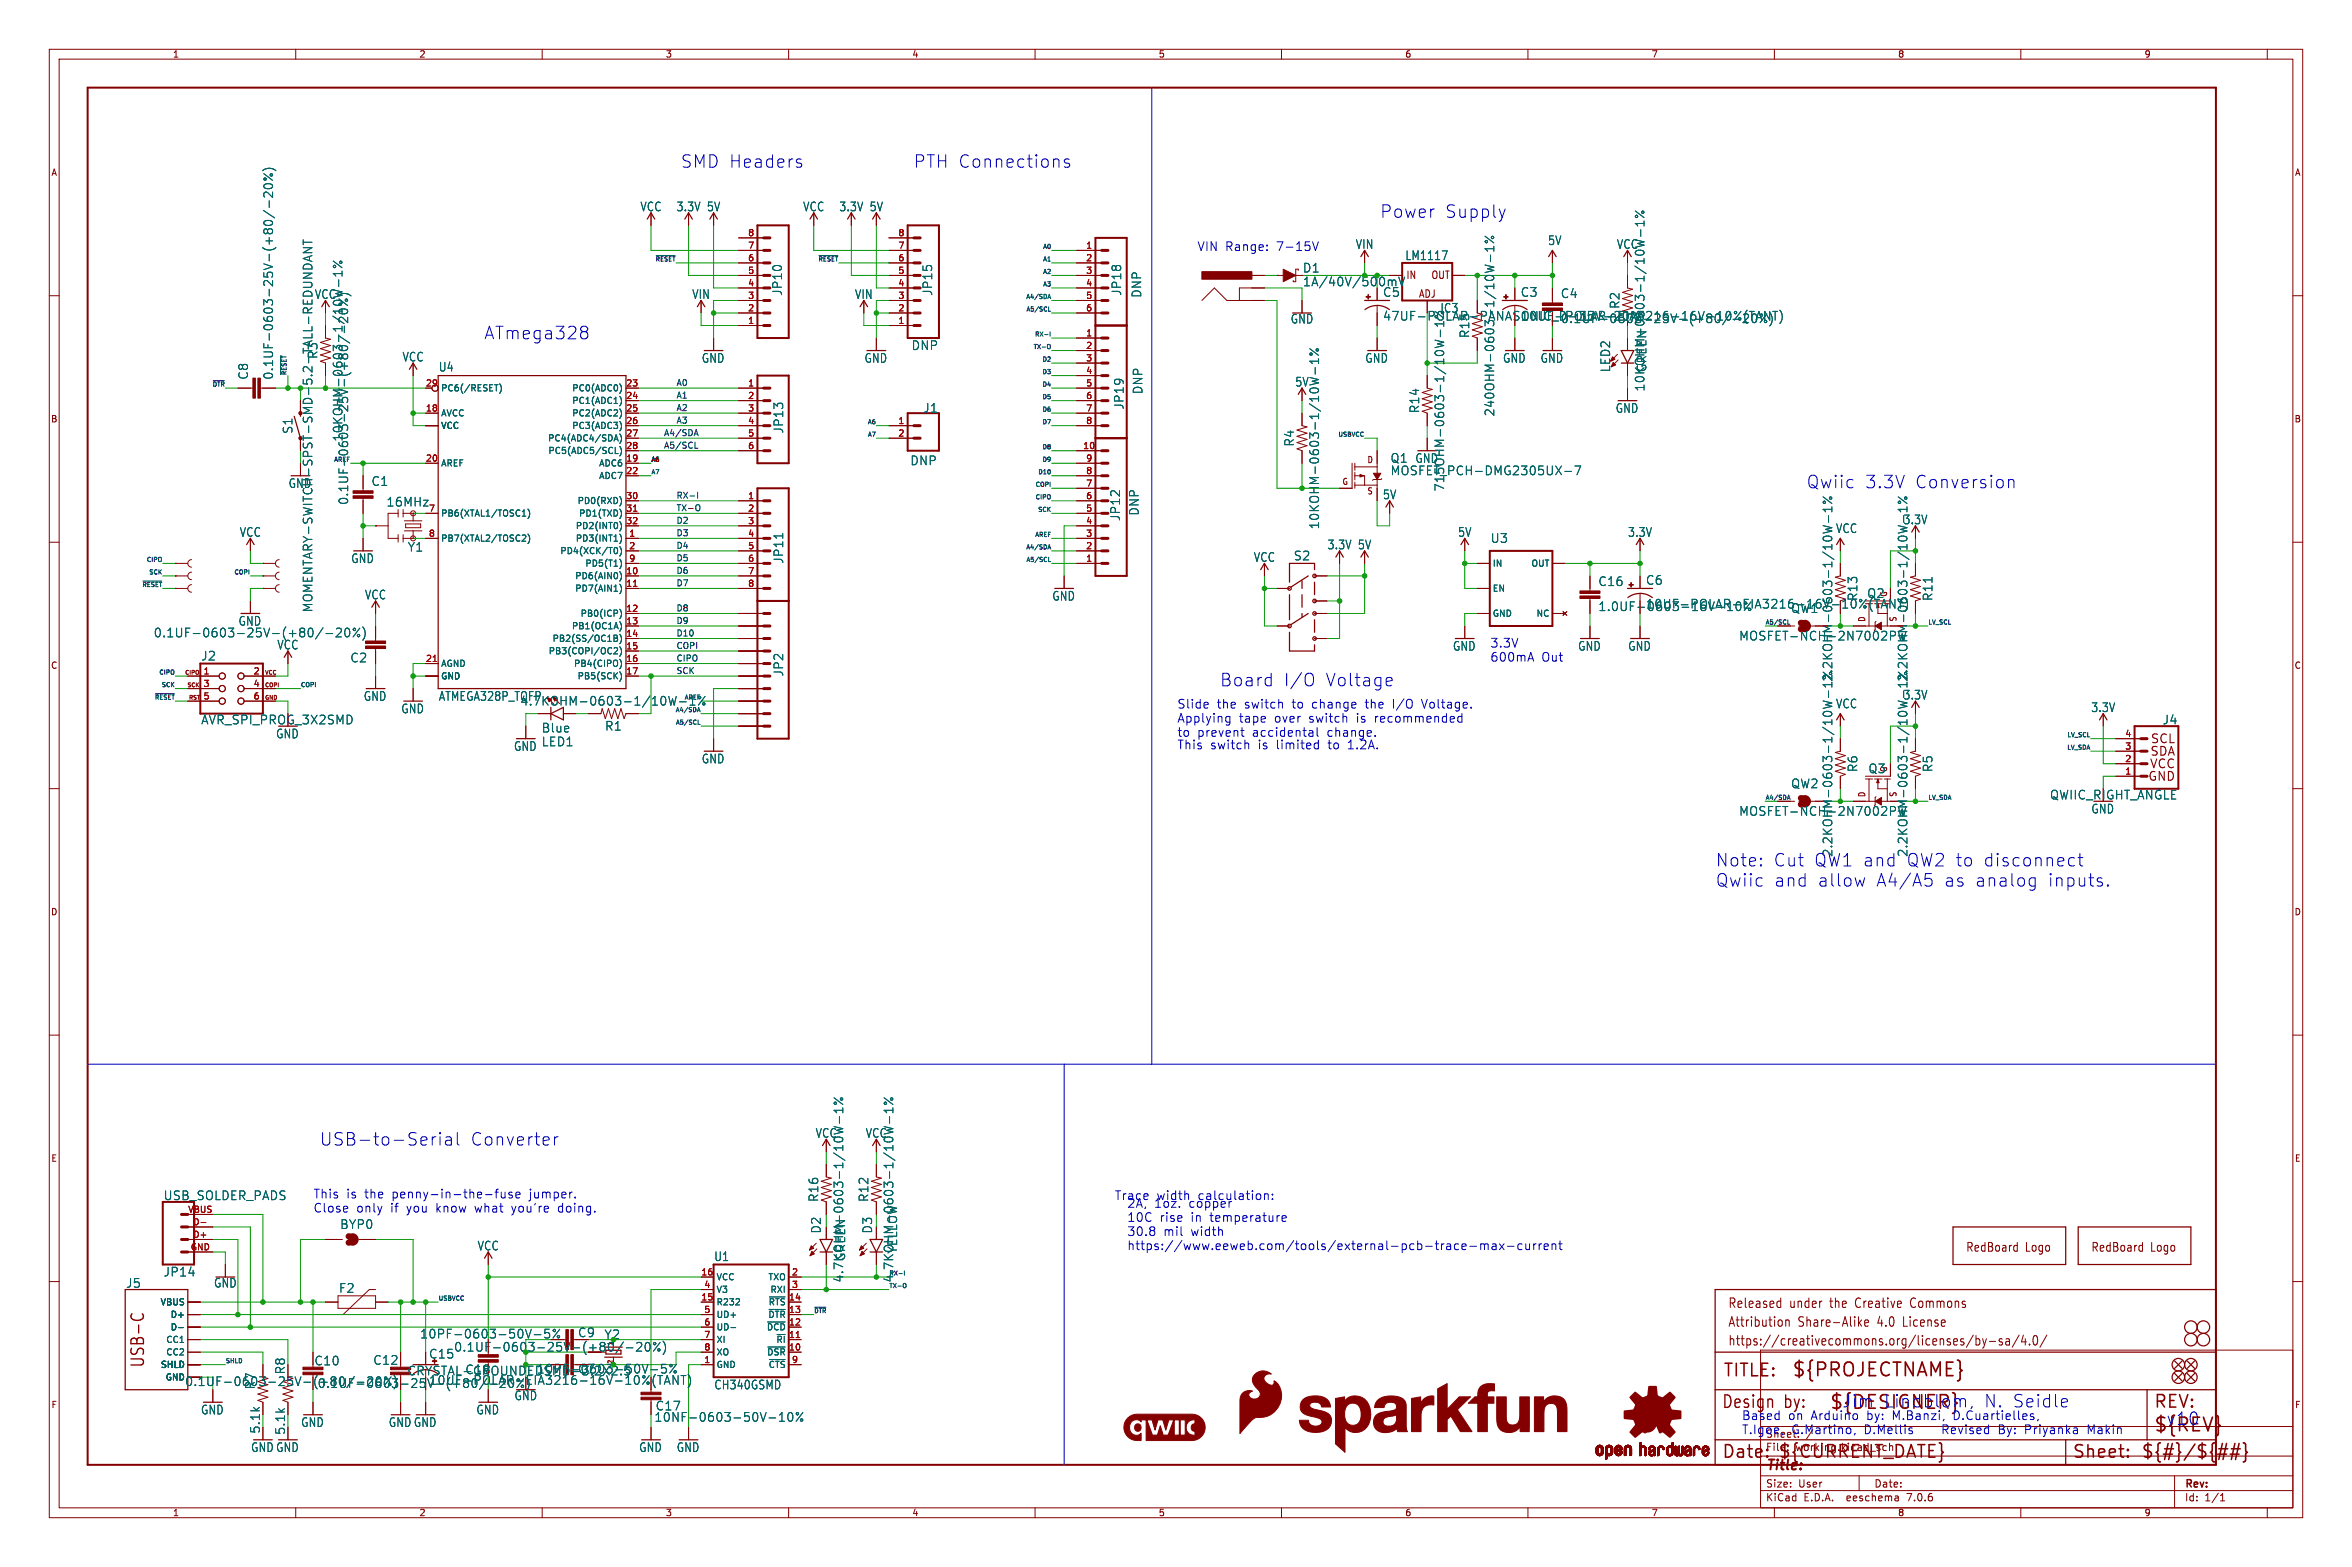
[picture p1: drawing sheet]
<svg xmlns="http://www.w3.org/2000/svg" width="477mm" height="318mm" viewBox="0 0 477 318" stroke-linecap="round" stroke-linejoin="round" font-family="sans-serif">
<defs><g id="words">
<g font-size="3.8" fill="#840000">
<text x="363.5" y="279.7">${PROJECTNAME}</text>
<text x="436.9" y="290.9">${REV}</text>
</g>
<text font-size="3.8" fill="#0000c2" x="371.1" y="286.3">${DESIGNER}</text>
<g font-size="3.5" fill="#0000c2">
<text x="138.1" y="34.3">SMD Headers</text>
<text x="185.4" y="34.3">PTH Connections</text>
<text x="280" y="44.4">Power</text>
<text x="293.1" y="44.4">Supply</text>
<text x="98.2" y="69.1">ATmega328</text>
<text x="366.5" y="99.3">Qwiic</text>
<text x="378.3" y="99.3">3.3V</text>
<text x="388.4" y="99.3">Conversion</text>
<text x="247.4" y="139.5">Board</text>
<text x="260.3" y="139.5">I/O</text>
<text x="268.7" y="139.5">Voltage</text>
<text x="348" y="176">Note:</text>
<text x="359.7" y="176">Cut</text>
<text x="402" y="176">disconnect</text>
<text x="348" y="180.1">Qwiic</text>
<text x="359.8" y="180.1">and</text>
<text x="368.6" y="180.1">allow</text>
<text x="380.4" y="180.1">A4/A5</text>
<text x="394.1" y="180.1">as</text>
<text x="400.3" y="180.1">analog</text>
<text x="415" y="180.1">inputs.</text>
<text x="64.9" y="232.6">USB-to-Serial</text>
<text x="95.4" y="232.6">Converter</text>
<text x="362" y="286">by:</text>
<text x="373.6" y="285.8">Jim</text>
<text x="382" y="285.8">Lindblom,</text>
<text x="402.3" y="285.8">N. Seidle</text>
<text x="439.4" y="289.3">v10</text>
</g>
<g font-size="3.5" fill="#006464">
<text x="367.8" y="176">QW1 and</text>
<text x="386.5" y="176">QW2 to</text>
</g>
<g font-size="3.5" fill="#840000">
<text x="29.6" y="277.6" transform="rotate(-90 29.6 277.6)">USB-C</text>
<text x="349.5" y="279.7">TITLE:</text>
<text x="349.2" y="286">Design</text>
<text x="436.9" y="286">REV:</text>
<text x="349.2" y="296.2">Date:</text>
<text x="360.7" y="296.2">${CURRENT_DATE}</text>
<text x="420.4" y="296.2">Sheet:</text>
<text x="434.3" y="296.2">${#}/${##}</text>
</g>
<text font-size="2.8" fill="#840000" x="358.2" y="298.8">Title:</text>
<g font-size="2.7" fill="#840000">
<text x="350.5" y="269.5">Attribution</text>
<text x="350.5" y="265.6">Released</text>
<text x="363.1" y="265.6">under</text>
<text x="364.8" y="269.5">Share-Alike</text>
<text x="371.5" y="265.6">the</text>
<text x="376.9" y="265.6">Creative</text>
<text x="381.1" y="269.5">4.0</text>
<text x="386.5" y="269.5">License</text>
<text x="388.3" y="265.6">Commons</text>
<text x="350.5" y="273.3">https://creativecommons.org/licenses/by-sa/4.0/</text>
</g>
<g font-size="2.5" fill="#006464">
<text x="129.8" y="43.1">VCC</text>
<text x="137.2" y="43.1">3.3V</text>
<text x="143.3" y="43.1">5V</text>
<text x="162.9" y="43.1">VCC</text>
<text x="170.2" y="43.1">3.3V</text>
<text x="176.4" y="43.1">5V</text>
<text x="275" y="50.7">VIN</text>
<text x="285" y="53">LM1117</text>
<text x="314" y="49.9">5V</text>
<text x="328" y="50.7">VCC</text>
<text x="264.3" y="58.3">1A/40V/500mV</text>
<text x="63.8" y="60.9">VCC</text>
<text x="140.4" y="60.9">VIN</text>
<text x="158.9" y="60.1" transform="rotate(-90 158.9 60.1)">JP10</text>
<text x="173.4" y="60.9">VIN</text>
<text x="189.3" y="60.1" transform="rotate(-90 189.3 60.1)">JP15</text>
<text x="227.7" y="60.1" transform="rotate(-90 227.7 60.1)">JP18</text>
<text x="231.7" y="60.5" transform="rotate(-90 231.7 60.5)">DNP</text>
<text x="261.8" y="65.8">GND</text>
<text x="280.5" y="60.4">C5</text>
<text x="280.5" y="65.3">47UF-POLAR-PANASONIC_D-35V-20%</text>
<text x="292.2" y="63.6">IC3</text>
<text x="308.5" y="60.4">C3</text>
<text x="308.5" y="65.3">10UF-POLAR-EIA3216-16V-10%(TANT)</text>
<text x="316.6" y="60.7">C4</text>
<text x="316.6" y="65.8">0.1UF-0603-25V-(+80/-20%)</text>
<text x="328.8" y="62.7" transform="rotate(-90 328.8 62.7)">R2</text>
<text x="184.9" y="71.2">DNP</text>
<text x="298.3" y="68.7" transform="rotate(-90 298.3 68.7)">R15</text>
<text x="50.5" y="77.1" transform="rotate(-90 50.5 77.1)">C8</text>
<text x="55.6" y="77.1" transform="rotate(-90 55.6 77.1)">0.1UF-0603-25V-(+80/-20%)</text>
<text x="64.6" y="72.9" transform="rotate(-90 64.6 72.9)">R3</text>
<text x="81.6" y="73.6">VCC</text>
<text x="89" y="75.6">U4</text>
<text x="142.3" y="73.8">GND</text>
<text x="175.3" y="73.8">GND</text>
<text x="276.9" y="73.8">GND</text>
<text x="304.9" y="73.8">GND</text>
<text x="312.5" y="73.8">GND</text>
<text x="326.9" y="75.6" transform="rotate(-90 326.9 75.6)">LED2</text>
<text x="334.2" y="75.6" transform="rotate(-90 334.2 75.6)">GREEN</text>
<text x="187.2" y="83.9">J1</text>
<text x="228.2" y="83.2" transform="rotate(-90 228.2 83.2)">JP19</text>
<text x="232" y="80" transform="rotate(-90 232 80)">DNP</text>
<text x="262.7" y="78.6">5V</text>
<text x="288.1" y="83.9" transform="rotate(-90 288.1 83.9)">R14</text>
<text x="327.7" y="84">GND</text>
<text x="333.9" y="79.5" transform="rotate(-90 333.9 79.5)">10KOHM-0603-1/10W-1%</text>
<text x="59.5" y="88.1" transform="rotate(-90 59.5 88.1)">S1</text>
<text x="69.7" y="89.7" transform="rotate(-90 69.7 89.7)">10KOHM-0603-1/10W-1%</text>
<text x="159.1" y="88" transform="rotate(-90 159.1 88)">JP13</text>
<text x="303.4" y="84.5" transform="rotate(-90 303.4 84.5)">240OHM-0603-1/10W-1%</text>
<text x="184.6" y="94.6">DNP</text>
<text x="262.7" y="90.7" transform="rotate(-90 262.7 90.7)">R4</text>
<text x="282" y="94.1">Q1 GND</text>
<text x="58.5" y="99.2">GND</text>
<text x="75.3" y="98.8">C1</text>
<text x="280.5" y="101.5">5V</text>
<text x="282" y="96.6">MOSFET_PCH-DMG2305UX-7</text>
<text x="293.2" y="99.8" transform="rotate(-90 293.2 99.8)">715OHM-0603-1/10W-1%</text>
<text x="70.8" y="102.5" transform="rotate(-90 70.8 102.5)">0.1UF-0603-25V-(+80/-20%)</text>
<text x="78.3" y="103">16MHz</text>
<text x="227.4" y="105.8" transform="rotate(-90 227.4 105.8)">JP12</text>
<text x="231.2" y="104.7" transform="rotate(-90 231.2 104.7)">DNP</text>
<text x="267.8" y="107.5" transform="rotate(-90 267.8 107.5)">10KOHM-0603-1/10W-1%</text>
<text x="386.1" y="106.6">3.3V</text>
<text x="48.6" y="109.1">VCC</text>
<text x="82.7" y="112.1">Y1</text>
<text x="262.4" y="113.9">S2</text>
<text x="269.3" y="111.7">3.3V</text>
<text x="275.4" y="111.7">5V</text>
<text x="295.7" y="109.1">5V</text>
<text x="302.4" y="110.3">U3</text>
<text x="330.2" y="109.1">3.3V</text>
<text x="372.4" y="108.3">VCC</text>
<text x="71.2" y="114.4">GND</text>
<text x="159.1" y="114.4" transform="rotate(-90 159.1 114.4)">JP11</text>
<text x="254.3" y="114.2">VCC</text>
<text x="324.2" y="119.1">C16</text>
<text x="333.9" y="118.8">C6</text>
<text x="74" y="121.8">VCC</text>
<text x="213.4" y="122.1">GND</text>
<text x="333.9" y="123.7">10UF-POLAR-EIA3216-16V-10%(TANT)</text>
<text x="363.3" y="124.6">QW1</text>
<text x="377" y="122" transform="rotate(-90 377 122)">R13</text>
<text x="378.8" y="121.5">Q2</text>
<text x="392.3" y="122" transform="rotate(-90 392.3 122)">R11</text>
<text x="31.1" y="129.5">0.1UF-0603-25V-(+80/-20%)</text>
<text x="48.3" y="127.1">GND</text>
<text x="56.2" y="132">VCC</text>
<text x="352.8" y="130.2">MOSFET-NCH-2N7002PW</text>
<text x="40.7" y="134.2">J2</text>
<text x="71" y="134.6">C2</text>
<text x="159.1" y="137.3" transform="rotate(-90 159.1 137.3)">JP2</text>
<text x="294.7" y="132.2">GND</text>
<text x="320.1" y="132.2">GND</text>
<text x="330.3" y="132.2">GND</text>
<text x="73.7" y="142.4">GND</text>
<text x="89" y="142.4">ATMEGA328P_TQFP</text>
<text x="105.5" y="143.4">4.7KOHM-0603-1/10W-1%</text>
<text x="372" y="138.4" transform="rotate(-90 372 138.4)">2.2KOHM-0603-1/10W-1%</text>
<text x="372.4" y="143.9">VCC</text>
<text x="386.1" y="142.1">3.3V</text>
<text x="387.2" y="138.4" transform="rotate(-90 387.2 138.4)">2.2KOHM-0603-1/10W-1%</text>
<text x="81.3" y="144.9">GND</text>
<text x="109.8" y="148.8">Blue</text>
<text x="122.7" y="148.4">R1</text>
<text x="424.2" y="144.7">3.3V</text>
<text x="438.7" y="147.2">J4</text>
<text x="55.9" y="150">GND</text>
<text x="104.2" y="152.5">GND</text>
<text x="109.8" y="151.6">LED1</text>
<text x="142.3" y="155.1">GND</text>
<text x="363.3" y="160.1">QW2</text>
<text x="377" y="156.7" transform="rotate(-90 377 156.7)">R6</text>
<text x="379" y="157.1">Q3</text>
<text x="392.3" y="156.7" transform="rotate(-90 392.3 156.7)">R5</text>
<text x="352.8" y="165.7">MOSFET-NCH-2N7002PW</text>
<text x="415.8" y="162.4">QWIIC_RIGHT_ANGLE</text>
<text x="424.2" y="165.2">GND</text>
<text x="372" y="173.9" transform="rotate(-90 372 173.9)">2.2KOHM-0603-1/10W-1%</text>
<text x="387.2" y="173.9" transform="rotate(-90 387.2 173.9)">2.2KOHM-0603-1/10W-1%</text>
<text x="165.4" y="231">VCC</text>
<text x="175.6" y="231">VCC</text>
<text x="33.1" y="243.7">USB_SOLDER_PADS</text>
<text x="166.2" y="243.9" transform="rotate(-90 166.2 243.9)">R16</text>
<text x="176.4" y="243.9" transform="rotate(-90 176.4 243.9)">R12</text>
<text x="68.9" y="249.5">BYP0</text>
<text x="72.2" y="246.1">only</text>
<text x="166.7" y="250.3" transform="rotate(-90 166.7 250.3)">D2</text>
<text x="177.1" y="250.3" transform="rotate(-90 177.1 250.3)">D3</text>
<text x="96.8" y="253.9">VCC</text>
<text x="144.8" y="256">U1</text>
<text x="171.7" y="255.9" transform="rotate(-90 171.7 255.9)">GREEN</text>
<text x="182.2" y="254.4" transform="rotate(-90 182.2 254.4)">YELLOW</text>
<text x="25.5" y="261.5">J5</text>
<text x="33.1" y="259.2">JP14</text>
<text x="43.3" y="261.4">GND</text>
<text x="68.7" y="262.5">F2</text>
<text x="171.3" y="260.3" transform="rotate(-90 171.3 260.3)">4.7KOHM-0603-1/10W-1%</text>
<text x="181.5" y="260.3" transform="rotate(-90 181.5 260.3)">4.7KOHM-0603-1/10W-1%</text>
<text x="85.1" y="271.8">10PF-0603-50V-5%</text>
<text x="87" y="275.8">C15</text>
<text x="51.9" y="281.9" transform="rotate(-90 51.9 281.9)">R7</text>
<text x="63.7" y="277.2">C10</text>
<text x="64.4" y="281.8">0.1UF-0603-25V-(+80/-20%)</text>
<text x="75.7" y="277.1">C12</text>
<text x="82.6" y="279.2">CRYSTAL-GROUNDEDSMD-3.2X2.5</text>
<text x="94.3" y="279">C18</text>
<text x="117.2" y="278.9">C7</text>
<text x="40.7" y="287.2">GND</text>
<text x="96.6" y="287.2">GND</text>
<text x="104.3" y="284.3">GND</text>
<text x="132.9" y="286.4">C17</text>
<text x="144.8" y="282.1">CH340GSMD</text>
<text x="52.9" y="290.9" transform="rotate(-90 52.9 290.9)">5.1k</text>
<text x="58" y="291.2" transform="rotate(-90 58 291.2)">5.1k</text>
<text x="61" y="289.7">GND</text>
<text x="78.8" y="289.7">GNDGND</text>
<text x="132.7" y="288.6">10NF-0603-50V-10%</text>
<text x="50.9" y="294.8">GNDGND</text>
<text x="129.6" y="294.8">GND</text>
<text x="137.2" y="294.8">GND</text>
</g>
<g font-size="2.5" fill="#0000c2">
<text x="242.8" y="51.1">VIN Range:</text>
<text x="258.9" y="51.1">7-15V</text>
<text x="302.3" y="131.5">3.3V</text>
<text x="302.3" y="134.4">600mA</text>
<text x="312.7" y="134.4">Out</text>
<text x="238.8" y="143.9">Slide</text>
<text x="246.8" y="143.9">the</text>
<text x="252.4" y="143.9">switch</text>
<text x="262.2" y="143.9">to</text>
<text x="266.3" y="143.9">change</text>
<text x="277.2" y="143.9">the</text>
<text x="282.8" y="143.9">I/O</text>
<text x="288.8" y="143.9">Voltage.</text>
<text x="238.8" y="146.7">Applying</text>
<text x="238.8" y="149.6">to</text>
<text x="242.8" y="149.6">prevent</text>
<text x="251.3" y="146.7">tape</text>
<text x="254" y="149.6">accidental</text>
<text x="258.5" y="146.7">over</text>
<text x="265.6" y="146.7">switch</text>
<text x="269.3" y="149.6">change.</text>
<text x="275.3" y="146.7">is</text>
<text x="279.1" y="146.7">recommended</text>
<text x="238.8" y="152.2">This</text>
<text x="245.5" y="152.2">switch</text>
<text x="255.2" y="152.2">is</text>
<text x="259" y="152.2">limited</text>
<text x="269.6" y="152.2">to</text>
<text x="273.6" y="152.2">1.2A.</text>
<text x="63.5" y="243.3">This</text>
<text x="70.2" y="243.3">is</text>
<text x="73.9" y="243.3">the</text>
<text x="79.6" y="243.3">penny-in-the-fuse</text>
<text x="107.5" y="243.3">jumper.</text>
<text x="226.1" y="243.6">Trace</text>
<text x="228.6" y="245.2">2A,</text>
<text x="234.1" y="245.2">1oz.</text>
<text x="234.6" y="243.6">width</text>
<text x="241.2" y="245.2">copper</text>
<text x="243" y="243.6">calculation:</text>
<text x="63.5" y="246.1">Close</text>
<text x="79.2" y="246.1">if</text>
<text x="82.5" y="246.1">you</text>
<text x="88.5" y="246.1">know</text>
<text x="96.5" y="246.1">what</text>
<text x="104.1" y="246.1">you're</text>
<text x="113.6" y="246.1">doing.</text>
<text x="228.6" y="248">10C</text>
<text x="228.6" y="250.9">30.8</text>
<text x="235.2" y="248">rise</text>
<text x="236" y="250.9">mil</text>
<text x="241.6" y="248">in</text>
<text x="241.6" y="250.9">width</text>
<text x="245.5" y="248">temperature</text>
<text x="228.6" y="253.8">https://www.eeweb.com/tools/external-pcb-trace-max-current</text>
<text x="353.3" y="288.2">Based</text>
<text x="353.3" y="291.1">T.Igoe,</text>
<text x="362.7" y="288.2">on</text>
<text x="363.4" y="291.1">G.Martino,</text>
<text x="367.4" y="288.2">Arduino</text>
<text x="378.2" y="291.1">D.Mellis</text>
<text x="378.8" y="288.2">by:</text>
<text x="384" y="288.2">M.Banzi,</text>
<text x="393.7" y="291.1">Revised</text>
<text x="396.5" y="288.2">D.Cuartielles,</text>
<text x="405.2" y="291.1">By:</text>
<text x="410.7" y="291.1">Priyanka</text>
<text x="423.5" y="291.1">Makin</text>
</g>
<g font-size="2.5" fill="#840000">
<text x="264.3" y="55.5">D1</text>
<text x="63.6" y="124.3" transform="rotate(-90 63.6 124.3)">MOMENTARY-SWITCH-SPST-SMD-5.2-TALL-REDUNDANT</text>
<text x="324.2" y="124.2">1.0UF-0603-16V-10%</text>
<text x="40.7" y="147.2">AVR_SPI_PROG_3X2SMD</text>
<text x="436.1" y="153.6">SDA</text>
<text x="436.2" y="151.1">SCL</text>
<text x="435.7" y="158.7">GND</text>
<text x="436.1" y="156.2">VCC</text>
<text x="398.8" y="254.2">RedBoard</text>
<text x="410.9" y="254.2">Logo</text>
<text x="424.2" y="254.2">RedBoard</text>
<text x="436.3" y="254.2">Logo</text>
<text x="117.2" y="271.5">C9</text>
<text x="37.5" y="281.4">0.1UF-0603-25V-(+80/-20%)</text>
<text x="58" y="278.9" transform="rotate(-90 58 278.9)">R8</text>
<text x="87" y="281.2">10UF-POLAR-EIA3216-16V-10%(TANT)</text>
</g>
<g font-size="2.5" fill="#009600">
<text x="92.1" y="274.4">0.1UF-0603-25V-(+80/-20%)</text>
<text x="122.6" y="271.9">Y2</text>
<text x="108.8" y="278.9">10PF-0603-50V-5%</text>
</g>
<g font-size="2.1" fill="#840000">
<text x="285.2" y="56.8">IN</text>
<text x="290.3" y="56.8">OUT</text>
<text x="287.8" y="60.6">ADJ</text>
<text x="358.2" y="294.6">File:</text>
<text x="364.3" y="294.6">working.kicad_sch</text>
<text x="358.2" y="304.8">KiCad</text>
<text x="358.2" y="302">Size:</text>
<text x="364.8" y="302">User</text>
<text x="365.9" y="304.8">E.D.A.</text>
<text x="374.8" y="304.8">eeschema</text>
<text x="380.2" y="302">Date:</text>
<text x="387.2" y="304.8">7.0.6</text>
<text x="443.2" y="302.2">Rev:</text>
<text x="443.2" y="304.8">Id:</text>
<text x="447.3" y="304.8">1/1</text>
</g>
<text font-size="2.1" fill="#0000c2" x="358.2" y="291.9">Sheet:</text>
<g font-size="1.8" fill="#840000">
<text x="35" y="11.9">1</text>
<text x="85" y="11.9">2</text>
<text x="135" y="11.9">3</text>
<text x="185" y="11.9">4</text>
<text x="235" y="11.9">5</text>
<text x="285" y="11.9">6</text>
<text x="335" y="11.9">7</text>
<text x="385" y="11.9">8</text>
<text x="435" y="11.9">9</text>
<text x="10.3" y="35.9">A</text>
<text x="465.5" y="35.9">A</text>
<text x="10.3" y="85.9">B</text>
<text x="465.4" y="85.9">B</text>
<text x="277.3" y="94.1">D</text>
<text x="272.3" y="98.6">G</text>
<text x="277.3" y="100.5">S</text>
<text x="378.6" y="126.3" transform="rotate(-90 378.6 126.3)">D</text>
<text x="385" y="126.2" transform="rotate(-90 385 126.2)">S</text>
<text x="10.3" y="135.9">C</text>
<text x="465.4" y="135.9">C</text>
<text x="378.6" y="161.8" transform="rotate(-90 378.6 161.8)">D</text>
<text x="385" y="161.8" transform="rotate(-90 385 161.8)">S</text>
<text x="10.3" y="185.9">D</text>
<text x="465.4" y="185.9">D</text>
<text x="10.3" y="235.9">E</text>
<text x="465.5" y="235.9">E</text>
<text x="10.3" y="285.9">F</text>
<text x="465.5" y="285.9">F</text>
<text x="35" y="307.8">1</text>
<text x="85" y="307.8">2</text>
<text x="135" y="307.8">3</text>
<text x="185" y="307.8">4</text>
<text x="235" y="307.8">5</text>
<text x="285" y="307.8">6</text>
<text x="335" y="307.8">7</text>
<text x="385" y="307.8">8</text>
<text x="435" y="307.8">9</text>
</g>
<g font-size="1.8" fill="#a90000">
<text x="151.7" y="53.1">6</text>
<text x="151.7" y="50.5">7</text>
<text x="151.7" y="48">8</text>
<text x="182.2" y="53.1">6</text>
<text x="182.2" y="50.5">7</text>
<text x="182.2" y="48">8</text>
<text x="220.3" y="50.5">1</text>
<text x="220.3" y="53.1">2</text>
<text x="151.7" y="58.2">4</text>
<text x="151.7" y="55.6">5</text>
<text x="182.2" y="58.2">4</text>
<text x="182.2" y="55.6">5</text>
<text x="220.3" y="55.6">3</text>
<text x="220.3" y="58.2">4</text>
<text x="151.7" y="65.8">1</text>
<text x="151.7" y="63.2">2</text>
<text x="151.7" y="60.7">3</text>
<text x="182.2" y="65.8">1</text>
<text x="182.2" y="63.2">2</text>
<text x="182.2" y="60.7">3</text>
<text x="220.3" y="60.7">5</text>
<text x="220.3" y="63.2">6</text>
<text x="220.3" y="68.3">1</text>
<text x="220.3" y="70.9">2</text>
<text x="220.3" y="73.4">3</text>
<text x="220.3" y="75.9">4</text>
<text x="86.3" y="83.6">18</text>
<text x="86.3" y="78.5">29</text>
<text x="127" y="78.5">23</text>
<text x="127" y="81">24</text>
<text x="127" y="83.6">25</text>
<text x="151.7" y="78.5">1</text>
<text x="151.7" y="81">2</text>
<text x="151.7" y="83.6">3</text>
<text x="220.3" y="78.5">5</text>
<text x="220.3" y="81">6</text>
<text x="220.3" y="83.6">7</text>
<text x="127" y="86.1">26</text>
<text x="127" y="88.6">27</text>
<text x="151.7" y="86.1">4</text>
<text x="151.7" y="88.6">5</text>
<text x="182.2" y="86.1">1</text>
<text x="182.2" y="88.6">2</text>
<text x="220.3" y="86.1">8</text>
<text x="86.3" y="93.7">20</text>
<text x="127" y="93.7">19</text>
<text x="127" y="91.2">28</text>
<text x="151.7" y="91.2">6</text>
<text x="219.7" y="91.2">10</text>
<text x="220.3" y="93.7">9</text>
<text x="127" y="96.3">22</text>
<text x="127" y="101.3">30</text>
<text x="151.7" y="101.3">1</text>
<text x="220.3" y="101.3">6</text>
<text x="220.3" y="98.8">7</text>
<text x="220.3" y="96.3">8</text>
<text x="86.9" y="103.9">7</text>
<text x="127" y="103.9">31</text>
<text x="127" y="106.4">32</text>
<text x="151.7" y="103.9">2</text>
<text x="151.7" y="106.4">3</text>
<text x="220.3" y="106.4">4</text>
<text x="220.3" y="103.9">5</text>
<text x="86.9" y="109">8</text>
<text x="127.6" y="109">1</text>
<text x="127.6" y="111.5">2</text>
<text x="151.7" y="109">4</text>
<text x="151.7" y="111.5">5</text>
<text x="220.3" y="111.5">2</text>
<text x="220.3" y="109">3</text>
<text x="127" y="116.6">10</text>
<text x="127" y="119.1">11</text>
<text x="127.6" y="114">9</text>
<text x="151.7" y="114">6</text>
<text x="151.7" y="116.6">7</text>
<text x="151.7" y="119.1">8</text>
<text x="220.3" y="114">1</text>
<text x="127" y="124.2">12</text>
<text x="127" y="126.7">13</text>
<text x="127" y="129.3">14</text>
<text x="127" y="131.8">15</text>
<text x="41.2" y="136.9">1</text>
<text x="51.4" y="136.9">2</text>
<text x="86.3" y="134.4">21</text>
<text x="127" y="134.4">16</text>
<text x="127" y="136.9">17</text>
<text x="41.2" y="139.4">3</text>
<text x="41.2" y="142">5</text>
<text x="51.4" y="139.4">4</text>
<text x="51.4" y="142">6</text>
<text x="431.1" y="149.6">4</text>
<text x="431.1" y="154.7">2</text>
<text x="431.1" y="152.1">3</text>
<text x="431.1" y="157.2">1</text>
<text x="38.1" y="246.1">VBUS</text>
<text x="39.1" y="251.2">D+</text>
<text x="39.1" y="248.7">D-</text>
<text x="38.6" y="253.7">GND</text>
<text x="142.2" y="263.9">15</text>
<text x="142.2" y="258.8">16</text>
<text x="142.8" y="261.4">4</text>
<text x="160" y="263.9">14</text>
<text x="160.6" y="258.8">2</text>
<text x="160.6" y="261.4">3</text>
<text x="142.8" y="266.4">5</text>
<text x="142.8" y="269">6</text>
<text x="160" y="269">12</text>
<text x="160" y="266.4">13</text>
<text x="142.8" y="271.5">7</text>
<text x="142.8" y="274.1">8</text>
<text x="160" y="274.1">10</text>
<text x="160" y="271.5">11</text>
<text x="142.8" y="276.6">1</text>
<text x="160.6" y="276.6">9</text>
</g>
<g font-size="1.8" fill="#006464">
<text x="89.4" y="79.6">PC6(/RESET)</text>
<text x="116" y="79.6">PC0(ADC0)</text>
<text x="116" y="82.1">PC1(ADC1)</text>
<text x="89.4" y="84.7">AVCC</text>
<text x="89.4" y="87.2">VCC</text>
<text x="111.1" y="89.8">PC4(ADC4/SDA)</text>
<text x="116" y="84.7">PC2(ADC2)</text>
<text x="116" y="87.2">PC3(ADC3)</text>
<text x="89.4" y="94.8">AREF</text>
<text x="111.2" y="92.3">PC5(ADC5/SCL)</text>
<text x="121.5" y="94.8">ADC6</text>
<text x="121.5" y="97.4">ADC7</text>
<text x="89.4" y="105">PB6(XTAL1/TOSC1)</text>
<text x="116.7" y="107.5">PD2(INT0)</text>
<text x="117.1" y="102.5">PD0(RXD)</text>
<text x="117.4" y="105">PD1(TXD)</text>
<text x="89.4" y="110.1">PB7(XTAL2/TOSC2)</text>
<text x="113.6" y="112.6">PD4(XCK/T0)</text>
<text x="116.7" y="110.1">PD3(INT1)</text>
<text x="116.6" y="117.7">PD6(AIN0)</text>
<text x="118.7" y="115.2">PD5(T1)</text>
<text x="302.8" y="115.2">IN</text>
<text x="310.6" y="115.2">OUT</text>
<text x="116.6" y="120.2">PD7(AIN1)</text>
<text x="117.7" y="125.3">PB0(ICP)</text>
<text x="302.8" y="125.3">GND</text>
<text x="302.8" y="120.2">EN</text>
<text x="311.6" y="125.3">NC</text>
<text x="383.1" y="121.2" transform="rotate(-90 383.1 121.2)">G</text>
<text x="112" y="130.4">PB2(SS/OC1B)</text>
<text x="115.9" y="127.9">PB1(OC1A)</text>
<text x="89.4" y="135.5">AGND</text>
<text x="111.2" y="132.9">PB3(COPI/OC2)</text>
<text x="116.4" y="135.5">PB4(CIPO)</text>
<text x="89.4" y="138">GND</text>
<text x="117.1" y="138">PB5(SCK)</text>
<text x="383.1" y="156.7" transform="rotate(-90 383.1 156.7)">G</text>
<text x="145.3" y="259.9">VCC</text>
<text x="145.3" y="262.5">V3</text>
<text x="155.8" y="259.9">TXO</text>
<text x="156.2" y="262.5">RXI</text>
<text x="32.5" y="265">VBUS</text>
<text x="34.5" y="267.6">D+</text>
<text x="145.3" y="265">R232</text>
<text x="145.3" y="267.6">UD+</text>
<text x="155.8" y="267.6">~{DTR}</text>
<text x="155.9" y="265">~{RTS}</text>
<text x="33.6" y="272.6">CC1</text>
<text x="33.6" y="275.2">CC2</text>
<text x="34.5" y="270.1">D-</text>
<text x="145.3" y="270.1">UD-</text>
<text x="145.3" y="272.6">XI</text>
<text x="145.3" y="275.2">XO</text>
<text x="155.5" y="270.1">~{DCD}</text>
<text x="155.6" y="275.2">~{DSR}</text>
<text x="157.4" y="272.6">~{RI}</text>
<text x="32.6" y="277.7">SHLD</text>
<text x="33.5" y="280.3">GND</text>
<text x="145.3" y="277.7">GND</text>
<text x="155.9" y="277.7">~{CTS}</text>
</g>
<g font-size="1.7" fill="#0f0f0f">
<text x="137.2" y="78.4">A0</text>
<text x="137.2" y="83.5">A2</text>
<text x="137.2" y="80.9">A1</text>
<text x="134.6" y="88.6">A4/SDA</text>
<text x="137.2" y="86">A3</text>
<text x="134.6" y="91.1">A5/SCL</text>
<text x="137.2" y="101.3">RX-I</text>
<text x="137.2" y="103.8">TX-O</text>
<text x="137.2" y="106.3">D2</text>
<text x="137.2" y="108.9">D3</text>
<text x="137.2" y="114">D5</text>
<text x="137.2" y="111.4">D4</text>
<text x="137.2" y="116.5">D6</text>
<text x="137.2" y="119">D7</text>
<text x="137.2" y="124.1">D8</text>
<text x="137.2" y="129.2">D10</text>
<text x="137.2" y="126.7">D9</text>
<text x="137.2" y="131.7">COPI</text>
<text x="137.2" y="136.8">SCK</text>
<text x="137.2" y="134.3">CIPO</text>
</g>
<g font-size="1.2" fill="#0f0f0f">
<text x="132.9" y="53.1">~{RESET}</text>
<text x="165.9" y="53.1">~{RESET}</text>
<text x="211.5" y="50.6">A0</text>
<text x="211.5" y="53.1">A1</text>
<text x="211.5" y="55.6">A2</text>
<text x="211.5" y="58.2">A3</text>
<text x="208" y="60.7">A4/SDA</text>
<text x="208.1" y="63.3">A5/SCL</text>
<text x="209.5" y="70.9">TX-O</text>
<text x="209.8" y="68.3">RX-I</text>
<text x="58.2" y="76.2" transform="rotate(-90 58.2 76.2)">~{RESET}</text>
<text x="211.3" y="73.4">D2</text>
<text x="211.3" y="76">D3</text>
<text x="43" y="78.5">~{DTR}</text>
<text x="211.3" y="83.6">D6</text>
<text x="211.3" y="81">D5</text>
<text x="211.3" y="78.5">D4</text>
<text x="175.9" y="88.7">A7</text>
<text x="175.9" y="86.1">A6</text>
<text x="211.3" y="86.1">D7</text>
<text x="271.4" y="88.7">USBVCC</text>
<text x="67.6" y="93.7">AREF</text>
<text x="132.1" y="93.7">A6</text>
<text x="211.3" y="93.7">D9</text>
<text x="211.3" y="91.2">D8</text>
<text x="132.1" y="96.3">A7</text>
<text x="209.9" y="98.8">COPI</text>
<text x="209.9" y="101.4">CIPO</text>
<text x="210.5" y="96.3">D10</text>
<text x="210.5" y="103.9">SCK</text>
<text x="208" y="111.5">A4/SDA</text>
<text x="209.9" y="109">AREF</text>
<text x="28.7" y="119.1">~{RESET}</text>
<text x="29.6" y="114.1">CIPO</text>
<text x="30.1" y="116.6">SCK</text>
<text x="47.4" y="116.6">COPI</text>
<text x="208.1" y="114.1">A5/SCL</text>
<text x="358.1" y="126.8">A5/SCL</text>
<text x="391.2" y="126.8">LV_SCL</text>
<text x="32.1" y="136.9">CIPO</text>
<text x="31.3" y="142">~{RESET}</text>
<text x="32.7" y="139.5">SCK</text>
<text x="61" y="139.5">COPI</text>
<text x="136.9" y="144.5">A4/SDA</text>
<text x="137" y="147.1">A5/SCL</text>
<text x="419.3" y="149.6">LV_SCL</text>
<text x="419.2" y="152.2">LV_SDA</text>
<text x="358.1" y="162.3">A4/SDA</text>
<text x="391.2" y="162.3">LV_SDA</text>
<text x="88.9" y="263.9">USBVCC</text>
<text x="180.3" y="261.4">TX-O</text>
<text x="165.1" y="266.5">~{DTR}</text>
<text x="45.7" y="276.6">SHLD</text>
</g>
<g font-size="1.2" fill="#006464">
<text x="138.7" y="142">AREF</text>
<text x="180.3" y="258.8">RX-I</text>
<text x="124.5" y="273.1" transform="rotate(-90 124.5 273.1)">1</text>
</g>
<text font-size="1.2" fill="#840000" x="124.5" y="276.8" transform="rotate(-90 124.5 276.8)">2</text>
<g font-size="1.1" fill="#840000">
<text x="37.4" y="137.1">CIPO</text>
<text x="53.6" y="137.1">VCC</text>
<text x="37.9" y="139.6">SCK</text>
<text x="38.2" y="142.2">RST</text>
<text x="53.6" y="139.6">COPI</text>
<text x="53.6" y="142.2">GND</text>
</g>
</g></defs>
<g fill="none" stroke="#840000" stroke-width=".2">
<path d="M10 10h457.2v297.9h-457.2zM12 12h453.2v293.9h-453.2zM60 10v2M110 10v2M160 10v2M210 10v2M260 10v2M310 10v2M360 10v2M410 10v2M460 10v2M10 60h2"/>
<path d="M132.1 43.2v2.5M139.7 43.2v2.5M144.8 43.2v2.5M149.9 55.9h5M149.9 50.8h5M149.9 53.3h5M149.9 58.4h5M149.9 48.3h5M165.1 43.2v2.5M172.7 43.2v2.5M177.8 43.2v2.5M180.3 55.9h5.1"/>
<path d="M180.3 50.8h5.1M180.3 53.3h5.1M180.3 58.4h5.1M180.3 48.3h5.1M218.4 55.9h5.1M218.4 50.8h5.1M218.4 53.3h5.1M218.4 58.4h5.1M254 55.9h2.5M256.5 58.4h-5v2.6M259.1 55.9h.1M259.1 55.9h1.2"/>
<path d="M262.9 55.9h1.3M263.4 54.9v-.3h-.5v2.5h-.5v-.2M276.9 50.8v2.5M279.4 58.4v2.6M281.9 55.9h2.6M294.6 55.9h2.6M307.3 58.4v2.6M315 50.8v2.5M315 58.4v3.1M330.2 55.9v2.5l1 .3-2 .6 2 .6-2 .7 2 .6-2 .6 2 .7-2 .6M330.2 50.8v2.5M465.2 60h2"/>
<path d="M48.3 78.7h3M52.8 78.7h3.1M66 66v2.6l1.1 .2-2.1 .7 2.1 .6-2.1 .6 2.1 .7-2.1 .6 2.1 .6-2.1 .7 1 .4v2.5M66 61v2.5M83.8 73.7v2.5M127 78.7h2.5M142.2 61v2.5M144.8 68.6v2.5M149.9 78.7h5M149.9 61h5M149.9 63.5h5M149.9 66h5"/>
<path d="M175.3 61v2.5M177.8 68.6v2.5M180.3 61h5.1M180.3 63.5h5.1M180.3 66h5.1M218.4 68.6h5.1M218.4 71.1h5.1M218.4 73.7h5.1M218.4 76.2h5.1M218.4 78.7h5.1M218.4 61h5.1M218.4 63.5h5.1"/>
<path d="M243.8 61l2.6-2.6 2.5 2.6h7.6M264.2 61v2.5M264.2 78.7v2.6M279.4 62v4M279.4 68.6v2.5M289.6 76.2v2.5l1 .3-2.1 .6 2.1 .7-2.1 .6 2.1 .6-2.1 .7 2.1 .6-2.1 .6 1.1 .4v2.6M289.6 61v2.5M299.7 61v2.5M300.7 66.3l-2 .6 2 .7-2 .6 1 .4v2.5M307.3 62v1.5M307.3 68.6v2.5M315 68.6v2.5"/>
<path d="M328.2 71.9l-1.4 1.4M328.3 73l-1.4 1.4M330.2 68.6v2.5M330.2 73.7v2.5M330.2 78.7v2.6M73.7 96.5v3.1M86.4 83.8h2.5M86.4 86.4h2.5M86.4 94h2.5M127 81.3h2.5M127 83.8h2.5M127 86.4h2.5"/>
<path d="M127 91.4h2.5M127 96.5h2.5M127 94h2.5M127 88.9h2.5M149.9 81.3h5M149.9 83.8h5M149.9 86.4h5M149.9 91.4h5M149.9 88.9h5M180.3 86.4h5.1M180.3 88.9h5.1M218.4 81.3h5.1"/>
<path d="M218.4 83.8h5.1M218.4 86.4h5.1M218.4 91.4h5.1M218.4 99.1h5.1M218.4 96.5h5.1M218.4 94h5.1M264.2 83.8v2.6l1 .2-2.1 .6 2.1 .7-2.1 .6 2.1 .7-2.1 .6 2.1 .6-2.1 .7 1.1 .3v2.6M274.3 94v5.1h-2.5M274.9 96.5h2v1.9M274.9 94v1.4M274.9 95.8v1.6M274.9 97.8v1.3"/>
<path d="M274.9 98.4h4.5M274.9 94.7h4.5M279.4 91.4v4.5M279.4 97.3v4.3M280.3 97.1l-.1 .2h-1.6l-.1 .2M289.6 88.9v2.5M10 110h2M35.6 114.3h.1M35.6 116.8h.1M35.6 119.4h.1M35.6 114.3h2.5M35.6 119.4h2.5"/>
<path d="M35.6 116.8h2.5M38.9 113.5a.76 .76 0 0 0-.8 .8 .76 .76 0 0 0 .8 .8M38.9 116.1a.76 .76 0 0 0-.8 .7 .76 .76 0 0 0 .8 .8M38.9 118.6a.76 .76 0 0 0-.8 .8 .76 .76 0 0 0 .8 .7M50.8 109.2v2.6M53.3 119.4h.1M53.3 116.8h.1M53.3 114.3h.1M53.3 114.3h2.6M53.3 119.4h2.6M53.3 116.8h2.6M56.6 118.6a.76 .76 0 0 0-.7 .8 .76 .76 0 0 0 .7 .7"/>
<path d="M56.6 116.1a.76 .76 0 0 0-.7 .7 .76 .76 0 0 0 .7 .8M56.6 113.5a.76 .76 0 0 0-.7 .8 .76 .76 0 0 0 .7 .8M73.7 101.1v3M73.7 109.2v2.6M76.2 106.7h.1M76.2 106.7h2.5M80.8 104.1h-2.1v5.1h2.1M80.8 103.4v1.5M80.8 108.5v1.5M81.8 109.2h2M81.8 104.1h2M81.8 103.4v1.5"/>
<path d="M81.8 108.5v1.5M82 105.7h3.6M82 107.7h3.6M82.3 106.3h3v.8h-3zM83.8 104.1h.1M83.8 109.2h.1M83.8 104.1v1.6M83.8 107.7v1.5M86.4 109.2h2.5M86.4 104.1h2.5M127 114.3h2.5M127 119.4h2.5"/>
<path d="M127 116.8h2.5M127 111.8h2.5M127 109.2h2.5M127 106.7h2.5M127 104.1h2.5M127 101.6h2.5M149.9 114.3h5M149.9 119.4h5M149.9 116.8h5M149.9 111.8h5M149.9 109.2h5M149.9 106.7h5"/>
<path d="M149.9 104.1h5M149.9 101.6h5M215.9 116.8v2.6M218.4 114.3h5.1M218.4 111.8h5.1M218.4 109.2h5.1M218.4 106.7h5.1M218.4 104.1h5.1M218.4 101.6h5.1M256.5 114.3v2.5M259.1 119.4h2.5M266.7 116.8h2.5"/>
<path d="M271.8 111.8v2.5M276.9 111.8v2.5M281.9 101.6v2.5M297.2 109.2v2.6M299.7 114.3h2.6M299.7 119.4h2.6M315 114.3h2.5M322.6 116.8v3.1M332.7 109.2v2.6M332.7 116.8v2.6M373.4 109.2v2.6M373.4 114.3v2.5l-1 .3 2 .6-2 .7 2 .6-2 .6 2 .7-2 .6 2 .6"/>
<path d="M383.5 119.4v2.5h-5M388.6 114.3v2.5l-1 .3 2 .6-2 .7 2 .6-2 .6 2 .7-2 .6 2 .6-1 .4v2.6M388.6 106.7v2.5M465.2 110h2M38.1 137.2h6.3M38.1 139.7h6.3M49.5 137.2h6.4M49.5 139.7h6.4M50.8 121.9v2.6M58.4 132.1v2.5M76.2 121.9v2.6M76.2 127v3"/>
<path d="M76.2 131.6v3M76.2 137.2v2.5M83.8 139.7v2.5M86.4 137.2h2.5M86.4 134.6h2.5M127 124.5h2.5M127 127h2.5M127 129.5h2.5M127 137.2h2.5M127 134.6h2.5M127 132.1h2.5M149.9 124.5h5"/>
<path d="M149.9 127h5M149.9 129.5h5M149.9 137.2h5M149.9 139.7h5M149.9 134.6h5M149.9 132.1h5M259.1 127h2.5M266.7 121.9h2.5M266.7 124.5h2.5M266.7 129.5h2.5M297.2 127v2.5M299.7 124.5h2.6"/>
<path d="M315 124.5h2.5M317.1 124.1l.8 .7M317.9 124.1l-.8 .7M322.6 121.4v3.1M322.6 127v2.5M332.7 120.4v1.5M332.7 127v2.5M360.7 127h3.4M367.4 127h3.4M375.9 127h4.5M379.2 122.5v4.5M380.6 126.1l-.2 .1v1.6"/>
<path d="M381 123.2v1.3h1.9M381.7 127h4.4M382.3 122.5h1.2M382.9 122.5v4.5M10 160h2M38.1 142.2h6.3M49.5 142.2h6.4M106.7 147.3v2.6M109.2 144.8h2.6M114.3 144.8h2.5M119.4 144.8h2.5l.3-1 .6 2 .6-2 .7 2 .6-2 .6 2 .7-2 .6 2 .4-1h2.5M144.8 149.9v2.5"/>
<path d="M149.9 144.8h5M149.9 142.2h5M149.9 147.3h5M373.4 144.8v2.5M373.4 149.9v2.5l-1 .3 2 .6-2 .6 2 .7-2 .6 2 .6-2 .7 2 .6-1 .4v2.5M379.2 158v4.6M381 158.8v1.2h1.9M383.5 158h-.6v4.6M383.5 154.9v2.6h-5M388.6 142.2v2.6M388.6 149.9v2.5l-1 .3 2 .6-2 .6 2 .7-2 .6 2 .6-2 .7 2 .6-1 .4v2.5M426.7 144.8v2.5"/>
<path d="M429.3 157.5h5M429.3 154.9h5M429.3 152.4h5M429.3 149.9h5M465.2 160h2M360.7 162.6h3.4M367.4 162.6h3.4M375.9 162.6h4.5M380.6 161.6l-.2 .2v1.5M381.7 162.6h4.4M10 210h2M465.2 210h2"/>
<path d="M167.6 231.1v2.6M167.6 236.2v2.6l1.1 .2-2.1 .6 2.1 .7-2.1 .6 2.1 .7-2.1 .6 2.1 .6-2.1 .7 1 .3v2.6M177.8 231.1v2.6M177.8 236.2v2.6l1 .2-2 .6 2 .7-2 .6 2 .7-2 .6 2 .6-2 .7 1 .3v2.6M10 260h2M38.1 251.5h5.1M38.1 248.9h5.1M38.1 254h5.1M38.1 246.4h5.1M45.7 256.5v2.6M66 251.5h3.5M72.8 251.5h3.4"/>
<path d="M99.1 254v2.5M142.2 259.1h2.6M160 259.1h2.6M165.6 252.2l-1.4 1.4M165.7 253.4l-1.4 1.4M167.6 248.9v2.6M167.6 254v2.5M175.8 252.2l-1.4 1.4M175.9 253.4l-1.4 1.4M177.8 248.9v2.6M177.8 254v2.5M408.8 252.7h.5"/>
<path d="M409.3 253.8h-.5M409.3 252.1v1.7M434.2 252.7h.5M434.7 252.1v1.7M434.7 253.8h-.5M465.2 260h2M38.1 264.2h2.5M38.1 276.9h2.5M38.1 274.3h2.5M38.1 271.8h2.5M38.1 269.2h2.5M38.1 266.7h2.5"/>
<path d="M53.3 276.9v2.5M63.5 274.3v2.6M66 264.2h2.6M68.6 262.9h7.6v2.5h-7.6zM76.2 261.6h-1.3l-5.3 5.1M76.2 264.2h2.5M81.3 274.3v3.1M81.3 278.9v.5M86.4 274.3v2.6M124.5 271.8v1.5M124.5 275.3v1.6M142.2 261.6h2.6"/>
<path d="M142.2 264.2h2.6M142.2 276.9h2.6M142.2 274.3h2.6M142.2 271.8h2.6M142.2 269.2h2.6M142.2 266.7h2.6M160 261.6h2.6M160 264.2h2.6M160 276.9h2.6M160 274.3h2.6M160 271.8h2.6M160 269.2h2.6"/>
<path d="M160 266.7h2.6M357.2 273.9h108v32h-108zM43.2 281.9v2.6M53.3 289.6v2.5M54.4 282.2l-2.1 .6 2.1 .7-2.1 .6 1 .4v2.5M58.4 289.6v2.5M59.4 282.2l-2 .6 2 .7-2 .6 1 .4v2.5M63.5 284.5v2.5M81.3 284.5v2.5M86.4 284.5v2.5M99.1 281.9v2.6M132.1 284v3"/>
<path d="M132.1 289.6v2.5M139.7 289.6v2.5M357.2 299.4h108M357.2 295.4h108M357.2 289.4h108M377.2 299.4v3M441.2 299.4v6.5M60 305.9v2M110 305.9v2M160 305.9v2M210 305.9v2M260 305.9v2"/>
<path d="M310 305.9v2M357.2 302.4h108M360 305.9v2M385.1 303.6v.9M385.1 304.4l-.1 .1M385.1 303.8l-.1 .1M410 305.9v2M450.5 304.5h.9M450.5 303.4l.4-.4v1.5M460 305.9v2"/>
<circle cx="88.3" cy="78.7" r=".63"/>
<circle cx="83.8" cy="104.1" r=".51"/>
<circle cx="83.8" cy="109.2" r=".51"/>
<circle cx="45.1" cy="137.2" r=".63"/>
<circle cx="45.1" cy="139.7" r=".63"/>
<circle cx="48.9" cy="137.2" r=".63"/>
<circle cx="48.9" cy="139.7" r=".63"/>
<circle cx="45.1" cy="142.2" r=".63"/>
<circle cx="48.9" cy="142.2" r=".63"/>
</g>
<g fill="none" stroke="#840000" stroke-width=".41">
<path d="M17.8 17.8h431.8v279.4h-431.8zM153.7 45.7h6.3v22.9h-6.3zM184.1 45.7h6.4v22.9h-6.4zM222.2 48.3h6.4v68.5h-6.4zM284.5 53.3h10.1v7.7h-10.1zM153.7 76.2h6.3v17.8h-6.3zM222.2 66h6.4M153.7 99.1h6.3v50.8h-6.3zM184.1 83.8h6.4v7.6h-6.4zM222.2 88.9h6.4M302.3 111.8h12.7v15.2h-12.7zM40.6 134.6h12.7v10.2h-12.7z"/>
<path d="M153.7 121.9h6.3M433.1 147.3h8.9v12.7h-8.9zM33 243.8h6.4v12.7h-6.4zM144.8 256.5h15.2v22.9h-15.2z"/>
</g>
<g fill="none" stroke="#840000" stroke-width=".61">
<path d="M154.9 50.8h1.3M154.9 53.3h1.3M154.9 55.9h1.3M154.9 58.4h1.3M154.9 48.3h1.3M185.4 50.8h1.3M185.4 53.3h1.3M185.4 55.9h1.3M185.4 58.4h1.3M185.4 48.3h1.3M223.5 50.8h1.3M223.5 53.3h1.3"/>
<path d="M223.5 55.9h1.3M223.5 58.4h1.3M154.9 78.7h1.3M154.9 61h1.3M154.9 63.5h1.3M154.9 66h1.3M185.4 61h1.3M185.4 63.5h1.3M185.4 66h1.3M223.5 68.6h1.3M223.5 71.1h1.3M223.5 73.7h1.3"/>
<path d="M223.5 76.2h1.3M223.5 78.7h1.3M223.5 61h1.3M223.5 63.5h1.3M154.9 81.3h1.3M154.9 83.8h1.3M154.9 86.4h1.3M154.9 91.4h1.3M154.9 88.9h1.3M185.4 86.4h1.3M185.4 88.9h1.3M223.5 81.3h1.3"/>
<path d="M223.5 83.8h1.3M223.5 86.4h1.3M223.5 99.1h1.3M223.5 96.5h1.3M223.5 94h1.3M223.5 91.4h1.3M154.9 114.3h1.3M154.9 111.8h1.3M154.9 109.2h1.3M154.9 106.7h1.3M154.9 104.1h1.3M154.9 101.6h1.3"/>
<path d="M154.9 116.8h1.3M154.9 119.4h1.3M223.5 114.3h1.3M223.5 111.8h1.3M223.5 109.2h1.3M223.5 106.7h1.3M223.5 104.1h1.3M223.5 101.6h1.3M154.9 139.7h1.3M154.9 137.2h1.3M154.9 134.6h1.3M154.9 132.1h1.3"/>
<path d="M154.9 129.5h1.3M154.9 127h1.3M154.9 124.5h1.3M154.9 147.3h1.3M154.9 144.8h1.3M154.9 142.2h1.3M434.3 157.5h1.3M434.3 154.9h1.3M434.3 152.4h1.3M434.3 149.9h1.3M36.8 246.4h1.3M36.8 248.9h1.3"/>
<path d="M36.8 251.5h1.3M36.8 254h1.3"/>
</g>
<g fill="none" stroke="#006464" stroke-width=".2">
<path d="M53.3 34.6a2.04 2.04 0 0 1 2.7 0M53.5 35.2l1.8 1.4M53.6 37.5a1.18 1.18 0 0 1 1.7 .2 .96 .96 0 0 1-1.6 .4l-.2-.2zM55.3 39v1.1l-1-1.1h-.3h-.3l-.2 .3v.4l.2 .3M53.4 42.7l2.3 1.5M53.6 45l.6-.3 .8 .1 .2 .2M54.6 40.7v1.4M61.5 55.4h1.8l-1.8 1M61.5 48.6v1.1M61.5 50.2h1.8l-1.8 1.1h1.8M61.5 49.1h1.8M61.8 53.7a.93 .93 0 0 1 1-.1 .93 .93 0 0 1 .5 1h-1.8v-.5z"/>
<path d="M62.8 52v.9M63.3 51.9l-1.8 .6 1.8 .5M67.6 58.8l1.8 .4-1.3 .4 1.3 .3-1.8 .4M67.6 53l1.8 1.3M68.7 56.8v1.3M69 59.7a2.07 2.07 0 0 1 2.2 .3M69.4 55v1M69.4 55.5h-1.8l.5 .5M281.7 57l.5-.2 .2 .3M282.4 57.1l.3-.3 .4 .1 .1 1.1M282.4 57.1v.9M283.8 56.2l.6 1.8 .6-1.8"/>
<path d="M292.6 50.9h1l-.6 1.8M301.3 53.8l1.8 .4-1.3 .3 1.3 .4-1.8 .4M301.3 47.9l1.8 1.4M302.4 51.7v1.4M303.1 50v1M303.1 50.5h-1.8l.5 .5M331.8 48.6l1.8 .5-1.3 .3 1.3 .3-1.8 .5M331.8 42.8l1.8 1.4M332.9 46.6v1.4M333.6 44.8v1M333.6 45.3h-1.8l.5 .5M68.7 68.1l2.3 1.5"/>
<path d="M100.3 78h.8M101.4 77.9a1.46 1.46 0 0 1 0 1.9M125.8 77.9a1.49 1.49 0 0 1 0 1.8M265.7 76.6l1.8 .4-1.3 .3 1.3 .4-1.8 .4M265.7 70.7l1.8 1.4M266.8 74.5v1.4M267.5 72.8v1M267.5 73.3h-1.8l.5 .5M291.1 69l1.8 .4-1.3 .4 1.3 .3-1.8 .4M292.2 67v1.3M353.8 63.8l.6-.1 .3 .2v.3v.2l-1.1 1.1h1.1M354.5 62.9a2.04 2.04 0 0 0 0 2.7"/>
<path d="M354.9 63.2h1M355.4 63.2v1.8M355.4 64.4l.2-.5 .2-.2a.97 .97 0 0 1 .7 .7 .97 .97 0 0 1-.3 1h-.5l-.3-.6M356.3 65l.6-1.8 .5 1.8M356.4 64.4h.9M358.5 63.7l-1.4 1.8M359.1 63.2v1.8l-1.1-1.8v1.8M359.1 63.4a2.04 2.04 0 0 1 0 2.7M359.6 63.2h1.1M360.2 63.2v1.8M361.1 62.9a2.04 2.04 0 0 1 0 2.7M124.7 89.1h.6"/>
<path d="M124.8 92h.6M125 88.2l.4 1.3M125.7 90.6a1.46 1.46 0 0 1 0 1.9M125.8 80.5a1.49 1.49 0 0 1 0 1.8M125.8 83a1.49 1.49 0 0 1 0 1.8M125.8 85.5a1.49 1.49 0 0 1 0 1.9M125.8 88.1a1.47 1.47 0 0 1-.1 1.9M317.5 95.6h1.3M319.5 94.5h1.2l-.8 1.8M106 104.7h.7M106.1 108.5l.5 .1 .1 .3-.8 .9h.8M106.2 103.6l.1-.2v1.3"/>
<path d="M107.1 103.3a1.46 1.46 0 0 1 0 1.9M107.1 108.3a1.46 1.46 0 0 1 0 2M124.9 111.1a.68 .68 0 0 1 .4 .6 .68 .68 0 0 1-.4 .6M125.7 108.3a1.46 1.46 0 0 1 0 2M125.7 110.9a1.46 1.46 0 0 1 0 1.9M125.7 118.5a1.46 1.46 0 0 1 0 1.9M125.8 105.9a1.47 1.47 0 0 1-.1 1.8M125.8 113.5a1.49 1.49 0 0 1 0 1.8M125.8 116a1.47 1.47 0 0 1-.1 1.9M125.9 101l.2 .6-.2 .8M126 103.8v.9M158.8 108.2v1"/>
<path d="M369.9 106.6l1.8 .5-1.3 .3 1.3 .3-1.8 .5M369.9 100.8l1.8 1.4M371 104.6v1.4M371.7 103.3h-1.8l.5 .5M371.7 102.8v1M385.1 106.6l1.8 .5M385.1 100.8l1.8 1.4M385.6 107.4l1.3 .3-1.8 .5M386.9 102.8v1M386.9 103.3h-1.8l.5 .5M63.3 127.5l.2 .6-.1 .8-.1 .2M65.5 127.3l-1.5 2.3"/>
<path d="M66.1 128.5h1.4M68.3 127.6l.2-.2h.4l.3 .2 .1 .3-.1 .3-1 1h1.1M70.2 127.5l.2-.1a.96 .96 0 0 1 .4 1.6l-.3 .2a.96 .96 0 0 1-.4-1.6zM73 127.4l-1.4 1.8M73.6 127.2a2.04 2.04 0 0 1 0 2.7M124.6 128.8l.6 .2v.2l-.2 .3M124.6 129.5h.4M124.6 131.5l.5-.1 .2 .4-.8 .9h.8M125 129.5l.3 .2-.1 .3-.6 .1M125.7 123.6a1.46 1.46 0 0 1 0 1.9M125.7 126.1a1.46 1.46 0 0 1 0 2M125.7 128.7a1.46 1.46 0 0 1 0 1.9"/>
<path d="M125.7 131.2a1.46 1.46 0 0 1 0 1.9M125.7 133.7a1.46 1.46 0 0 1 0 2M125.7 136.3a1.46 1.46 0 0 1 0 1.9M370.1 139.1l.3 .3M371.7 138.4v1M379.5 122.1v1.2l.4 .7M380.8 121.6v1.8M381.7 123.4l.6-1.8 .5 1.8M381.8 122.9h.9M383.6 128.1h.6l.4 .3M384.5 121.6v1.8l-1.1-1.8v1.8M384.6 128.7l-.4 .3h-.6"/>
<path d="M385.4 139.1l.2 .3M386.9 138.4v1M135.7 141.3l.4 1.8 .3-1.3 .4 1.3 .4-1.8M137.9 142.4h1.3M140 143.1h1M140.5 141.3v1.8M143 141.3l-1.3 1.8M369.9 142.2l1.8 .4-1.3 .4 1.3 .3-1.8 .4M371 140.2v1.3M385.1 142.2l1.8 .4M385.6 143l1.3 .3-1.8 .4M383.6 163.6h.6l.4 .4"/>
<path d="M384.6 164.2l-.4 .4h-.6M169.2 228.6l1.8 .4-1.3 .3 1.3 .4-1.8 .4M169.2 222.7l1.8 1.4M170.3 226.5v1.4M171 224.7v1.1M171 225.3h-1.8l.5 .5M179.4 228.6l1.8 .4-1.3 .3 1.3 .4-1.8 .4M179.4 222.7l1.8 1.4M180.5 226.5v1.4M181.2 225.3h-1.8l.5 .5M181.2 224.7v1.1M36.2 269.3h1"/>
<path d="M79.9 279.1l.1 .1M107.8 269.7l-.6 1.8M108.4 270.8h1.3M111.4 269.7h-.8l-.1 .8 .3-.2 .6 .1 .1 .3-.1 .6-.2 .2h-.4l-.3-.2M113.6 269.7l-1.4 1.8M124.4 273v.8l-.2 .2M126.5 272.3l-1.5 2.2M127.1 273.4h1.3M129.2 272.5l.2-.2h.5l.2 .2 .1 .3-.1 .3-1 1h1.1M131 272.5l.3-.2a.96 .96 0 0 1 .4 1.7l-.2 .1a.96 .96 0 0 1-.5-1.6zM131.5 276.8l-.6 1.8M132.1 277.9h1.3"/>
<path d="M133 278.8a2.04 2.04 0 0 0 0 2.7M133.4 279.1h1M133.9 272.3l-1.3 1.8M133.9 279.1v1.7M134.5 272.1a2.04 2.04 0 0 1 0 2.7M135.1 276.8h-.8l-.1 .8 .2-.1h.6l.2 .3-.1 .6-.2 .2h-.5l-.2-.2M137.2 276.8l-1.3 1.8M137.6 279.1v1.7l-1-1.7v1.7M138.2 279.1h1M138.7 279.1v1.7M139.6 278.8a2.04 2.04 0 0 1 0 2.7M148.3 269.3h1"/>
<path d="M155.7 268.2h3.6M155.8 273.3h3.5M156 265.7h3.3M156.1 263.1h3.2M156.1 275.8h3.2M134.8 280.8l.6-1.7 .6 1.7M134.9 280.3h.9M156 287.7h1.4M158.1 288.3h1.1M158.1 287.1l.6-.5v1.7M160.1 286.7l.2-.1a.96 .96 0 0 1 .4 1.6l-.3 .1a.96 .96 0 0 1-.4-1.6zM162.9 286.6l-1.4 1.7"/>
<circle cx="53.8" cy="36.3" r=".25"/>
<circle cx="55.1" cy="35.5" r=".25"/>
<circle cx="67.9" cy="54.1" r=".25"/>
<circle cx="69.1" cy="53.2" r=".25"/>
<circle cx="301.6" cy="49" r=".25"/>
<circle cx="302.8" cy="48.2" r=".25"/>
<circle cx="332" cy="43.9" r=".24"/>
<circle cx="333.3" cy="43" r=".25"/>
<circle cx="266" cy="71.8" r=".24"/>
<circle cx="267.3" cy="71" r=".25"/>
<circle cx="357.4" cy="63.9" r=".25"/>
<circle cx="358.2" cy="65.2" r=".25"/>
<circle cx="370.1" cy="101.9" r=".24"/>
<circle cx="371.4" cy="101" r=".25"/>
<circle cx="385.4" cy="101.9" r=".24"/>
<circle cx="386.6" cy="101" r=".25"/>
<circle cx="71.9" cy="127.7" r=".25"/>
<circle cx="72.7" cy="129" r=".25"/>
<circle cx="142.8" cy="142.8" r=".25"/>
<circle cx="169.5" cy="223.8" r=".25"/>
<circle cx="170.7" cy="223" r=".25"/>
<circle cx="179.6" cy="223.8" r=".25"/>
<circle cx="180.9" cy="223" r=".25"/>
<circle cx="112.5" cy="269.9" r=".25"/>
<circle cx="113.3" cy="271.2" r=".25"/>
<circle cx="132.8" cy="272.6" r=".25"/>
<circle cx="133.7" cy="273.9" r=".25"/>
<circle cx="136.1" cy="277" r=".25"/>
<circle cx="137" cy="278.3" r=".25"/>
<circle cx="161.8" cy="286.8" r=".25"/>
<circle cx="162.6" cy="288.1" r=".25"/>
</g>
<g fill="none" stroke="#840000" stroke-width=".25">
<path d="M131.3 44.4l.8-1.2 .7 1.2M138.9 44.4l.8-1.2 .8 1.2M144 44.4l.8-1.2 .7 1.2M164.3 44.4l.8-1.2 .8 1.2M172 44.4l.7-1.2 .8 1.2M177 44.4l.8-1.2 .8 1.2M276.1 52.1l.8-1.3 .7 1.3M314.2 52.1l.8-1.3 .7 1.3M329.4 52.1l.8-1.3 .8 1.3M65.3 62.2l.7-1.2 .8 1.2M83.1 74.9l.7-1.2 .8 1.2M88.9 76.2h38.1v63.5h-38.1z"/>
<path d="M141.5 62.2l.7-1.2 .8 1.2M174.5 62.2l.8-1.2 .7 1.2M276.9 61h5M276.9 62.8a4.1 4.1 0 0 1 5 0M304.8 61h5.1M304.9 62.8a4.1 4.1 0 0 1 4.9 0M328.9 73.7h2.6M328.9 71.1h2.6l-1.3 2.6zM59.7 84.5l1.3 4.4M263.4 80l.8-1.3 .7 1.3M50 110.5l.8-1.3 .8 1.3M255.8 115.6l.7-1.3 .8 1.3"/>
<path d="M264.2 117.9v1.5M265.4 116.8l-3.5 2.3M266.7 115.6v-1.3h-5.1v3.8M266.7 118.1v2.5M271 113l.8-1.2 .7 1.2M276.1 113l.8-1.2 .7 1.2M281.2 102.9l.7-1.3 .8 1.3M296.4 110.5l.8-1.3 .7 1.3M330.2 119.4h5.1M332 110.5l.7-1.3 .8 1.3M372.6 110.5l.8-1.3 .7 1.3M387.9 107.9l.7-1.2 .8 1.2"/>
<path d="M57.7 133.3l.7-1.2 .8 1.2M75.4 123.2l.8-1.3 .8 1.3M261.6 128.3v3.8h5.1v-1.3M261.6 120.6v5.1M264.2 120.6v2.6M264.2 124.5v.7M265.4 124.5l-3.5 2.2M266.7 125.7v2.6M332.7 120.4a4.1 4.1 0 0 0-2.4 .8M332.7 120.4a4 4 0 0 1 2.5 .8M365 127h1.8M111.8 143.5v2.5"/>
<path d="M111.8 144.8l2.5-1.3v2.5zM372.6 146l.8-1.2 .7 1.2M387.9 143.5l.7-1.3 .8 1.3M426 146l.7-1.2 .8 1.2M365 162.6h1.8M166.9 232.4l.7-1.3 .8 1.3M177 232.4l.8-1.3 .8 1.3M98.3 255.3l.8-1.3 .7 1.3M166.4 254h2.5M166.4 251.5h2.5l-1.3 2.5zM176.5 254h2.6M176.5 251.5h2.6l-1.3 2.5z"/>
<path d="M396.2 248.9h22.9v7.6h-22.9zM421.6 248.9h22.9v7.6h-22.9zM25.4 261.6h12.7v20.3h-12.7zM83.8 276.9h5.1M122.7 273.3h3.5M122.7 275.3h3.5M122.9 273.9h3.1v.8h-3.1M348 261.6h101.6v35.6h-101.6zM348 274.3h101.6M441.2 278.6l1.5 1.6M441.2 276.1l1.5 1.5M442.7 278.6l-1.5 1.6"/>
<path d="M442.7 276.1l-1.5 1.5M443.7 276.1l1.6 1.5M443.7 278.6l1.6 1.6M445.3 276.1l-1.6 1.5M445.3 278.6l-1.6 1.6M348 292.1h101.6M348 281.9h101.6M419.1 292.1v5.1M435.6 281.9v10.2"/>
<circle cx="261.6" cy="119.4" r=".36"/>
<circle cx="266.7" cy="116.8" r=".36"/>
<circle cx="261.6" cy="127" r=".36"/>
<circle cx="266.7" cy="124.5" r=".36"/>
<circle cx="266.7" cy="129.5" r=".36"/>
<circle cx="266.7" cy="121.9" r=".36"/>
<circle cx="442" cy="279.4" r="1.27"/>
<circle cx="442" cy="276.9" r="1.27"/>
<circle cx="444.5" cy="269.2" r="1.27"/>
<circle cx="444.5" cy="271.8" r="1.27"/>
<circle cx="444.5" cy="279.4" r="1.27"/>
<circle cx="444.5" cy="276.9" r="1.27"/>
<circle cx="447" cy="271.8" r="1.27"/>
<circle cx="447" cy="269.2" r="1.27"/>
</g>
<path d="M365.4 126.4l.4 .2 .2 .4-.2 .5-.4 .1M366.1 126.4l.5 .2 .2 .4-.2 .4-.5 .2M365.4 161.9l.4 .2 .2 .5-.2 .4-.4 .2M366.1 161.9l.5 .2 .2 .5-.2 .4-.5 .2M70.7 250.8l.5 .2 .2 .5-.2 .4-.5 .2M71.5 250.8l.4 .2 .2 .5-.2 .4-.4 .2" fill="none" stroke="#840000" stroke-width="1.3"/>
<g fill="#840000" stroke="#840000" stroke-width=".2">
<path d="M74.2 130h4v.6h-4z"/>
<path d="M74.2 131.1h4v.5h-4z"/>
<path d="M277.1 60.2h.9v.1h-.9z"/>
<path d="M277.5 59.8h.2v.9h-.2z"/>
<path d="M327.3 73.5l.5 .5-.9 .4z"/>
<path d="M381 122.5l.3 .7h-.6z"/>
<path d="M380.4 127l1.3-.8v1.6z"/>
<path d="M330.5 118.6h.9v.1h-.9z"/>
<path d="M330.9 118.2h.1v.9h-.1z"/>
<path d="M52.3 76.7h.5v4.1h-.5z"/>
<path d="M51.3 76.7h.5v4.1h-.5z"/>
<path d="M71.6 100.6h4.1v.5h-4.1z"/>
<path d="M71.6 99.6h4.1v.5h-4.1z"/>
<path d="M305.1 60.2h.9v.1h-.9z"/>
<path d="M305.5 59.8h.1v.9h-.1z"/>
<path d="M312.9 62.5h4.1v.5h-4.1z"/>
<path d="M312.9 61.5h4.1v.5h-4.1z"/>
<path d="M79.2 278.4h4.1v.5h-4.1z"/>
<path d="M79.2 277.4h4.1v.5h-4.1z"/>
<path d="M381 158l.3 .8h-.6z"/>
<path d="M380.4 162.6l1.3-.8v1.5z"/>
<path d="M97 275.8h4.1v.6h-4.1z"/>
<path d="M97 274.8h4.1v.5h-4.1z"/>
<path d="M243.8 55.1h10.2v1.5h-10.2z"/>
<path d="M61.5 278.4h4v.5h-4z"/>
<path d="M61.5 277.4h4v.5h-4z"/>
<path d="M164.6 252.7l.5 .5-.9 .4z"/>
<path d="M164.7 253.9l.5 .5-.9 .4z"/>
<path d="M114.8 269.7h.5v4.1h-.5z"/>
<path d="M115.8 269.7h.5v4.1h-.5z"/>
<path d="M260.3 54.6l2.6 1.3-2.6 1.2z"/>
<path d="M275.9 96.3l.8 .2-.8 .3z"/>
<path d="M278.6 96h1.6l-.8 1.3z"/>
<path d="M323.8 294.6l.4 .1z"/>
<path d="M323.8 294.6h.4z"/>
<path d="M323.8 294.5l.4 .1z"/>
<path d="M323.8 294.5h.4z"/>
<path d="M323.8 294.4l.4 .1z"/>
<path d="M323.8 294.4h.4z"/>
<path d="M323.8 294.3l.4 .1z"/>
<path d="M323.8 294.3h.4z"/>
<path d="M323.8 294.2l.4 .1z"/>
<path d="M323.8 294.2h.4z"/>
<path d="M323.8 294.1l.4 .1z"/>
<path d="M323.8 294.1h.4z"/>
<path d="M323.8 294l.4 .1z"/>
<path d="M323.8 294h.4z"/>
<path d="M323.8 293.9l.4 .1z"/>
<path d="M323.8 293.9h.4z"/>
<path d="M323.8 294.7h.4z"/>
<path d="M323.8 293.8l.4 .1z"/>
<path d="M323.8 293.8h.4z"/>
<path d="M323.8 294.8h.5z"/>
<path d="M323.8 294.7l.5 .1z"/>
<path d="M323.8 294.7h.5z"/>
<path d="M323.8 293.8h.5z"/>
<path d="M323.8 293.7l.5 .1z"/>
<path d="M323.8 293.7h.5z"/>
<path d="M323.9 294.9h.5z"/>
<path d="M323.9 294.8l.4 .1z"/>
<path d="M323.9 294.8h.4z"/>
<path d="M323.9 293.7h.4z"/>
<path d="M323.9 293.7h.5z"/>
<path d="M323.9 293.6l.5 .1z"/>
<path d="M323.9 293.6h.5z"/>
<path d="M323.9 294.9h.6z"/>
<path d="M323.9 293.6h.6z"/>
<path d="M323.9 295h1.3z"/>
<path d="M323.9 294.9l.6 .1z"/>
<path d="M323.9 293.6h1.3z"/>
<path d="M323.9 293.5l1.3 .1z"/>
<path d="M323.9 293.5h1.3z"/>
<path d="M324 295l1.1 .1z"/>
<path d="M324 293.5h1.1z"/>
<path d="M324 295.1h1.1z"/>
<path d="M324 293.4l1.1 .1z"/>
<path d="M324 293.4h1.1z"/>
<path d="M324 295.1l1.1 .1z"/>
<path d="M324.1 295.2h.9z"/>
<path d="M324.1 293.4h.9z"/>
<path d="M324.1 293.3l.9 .1z"/>
<path d="M324.1 293.3h.9z"/>
<path d="M324.1 293.3h.8z"/>
<path d="M324.2 295.2h.7z"/>
<path d="M324.2 293.3h.7z"/>
<path d="M324.2 295.2l.7 .1z"/>
<path d="M324.2 295.3h.7z"/>
<path d="M324.3 295.3h.5z"/>
<path d="M324.3 293.2l.5 .1z"/>
<path d="M324.3 293.2h.5z"/>
<path d="M324.4 293.2h.3z"/>
<path d="M324.4 295.3h.3z"/>
<path d="M324.5 295.3h.1z"/>
<path d="M324.5 293.2h.2z"/>
<path d="M324.6 293.6h.6z"/>
<path d="M324.6 294.9l.6 .1z"/>
<path d="M324.7 293.6h.5z"/>
<path d="M324.7 294.9h.5z"/>
<path d="M324.7 293.6l.5 .1z"/>
<path d="M324.7 293.7h.5z"/>
<path d="M324.8 294.9h.4z"/>
<path d="M324.8 294.8l.5 .1z"/>
<path d="M324.8 293.7h.4z"/>
<path d="M324.8 294.8h.5z"/>
<path d="M324.8 293.7h.5z"/>
<path d="M324.8 293.7l.5 .1z"/>
<path d="M324.8 293.8h.5z"/>
<path d="M324.9 294.8h.4z"/>
<path d="M324.9 294.7l.4 .1z"/>
<path d="M324.9 294.7h.4z"/>
<path d="M324.9 293.8h.4z"/>
<path d="M324.9 293.8l.4 .1z"/>
<path d="M324.9 294.6l.4 .1z"/>
<path d="M324.9 294.6h.4z"/>
<path d="M324.9 294.5l.4 .1z"/>
<path d="M324.9 294.5h.4z"/>
<path d="M324.9 294.4l.4 .1z"/>
<path d="M324.9 294.4h.4z"/>
<path d="M324.9 294.3l.4 .1z"/>
<path d="M324.9 294.3h.4z"/>
<path d="M324.9 294.2l.4 .1z"/>
<path d="M324.9 294.2h.4z"/>
<path d="M324.9 294.1l.4 .1z"/>
<path d="M324.9 294.1h.4z"/>
<path d="M324.9 294l.4 .1z"/>
<path d="M324.9 294h.4z"/>
<path d="M324.9 293.9l.4 .1z"/>
<path d="M324.9 293.9h.4z"/>
<path d="M325.7 296h.3z"/>
<path d="M325.7 295.9l.3 .1z"/>
<path d="M325.7 295.9h.4z"/>
<path d="M325.7 295.8l.4 .1z"/>
<path d="M325.7 295.8h.4z"/>
<path d="M325.7 295.7l.4 .1z"/>
<path d="M325.7 295.7h.4z"/>
<path d="M325.7 295.6l.4 .1z"/>
<path d="M325.7 295.6h.4z"/>
<path d="M325.7 295.5l.4 .1z"/>
<path d="M325.7 295.5h.4z"/>
<path d="M325.7 295.4l.4 .1z"/>
<path d="M325.7 295.4h.4z"/>
<path d="M325.7 295.3l.4 .1z"/>
<path d="M325.7 295.3h.4z"/>
<path d="M325.7 295.3h.5z"/>
<path d="M325.7 295.3h1.1z"/>
<path d="M325.7 295.2l1.1 .1z"/>
<path d="M325.7 295.2h1.1z"/>
<path d="M325.7 295.2h1.2z"/>
<path d="M325.7 295.2h1.3z"/>
<path d="M325.7 295.1l1.3 .1z"/>
<path d="M325.7 295.1h1.3z"/>
<path d="M325.7 295l1.4 .1z"/>
<path d="M325.7 295h1.4z"/>
<path d="M325.7 294.9l.7 .1z"/>
<path d="M325.7 294.9h.7z"/>
<path d="M325.7 294.9h.6z"/>
<path d="M325.7 294.8l.5 .1z"/>
<path d="M325.7 294.8h.5z"/>
<path d="M325.7 294.7l.5 .1z"/>
<path d="M325.7 294.7h.4z"/>
<path d="M325.7 294.6l.4 .1z"/>
<path d="M325.7 294.6h.4z"/>
<path d="M325.7 294.5l.4 .1z"/>
<path d="M325.7 294.5h.4z"/>
<path d="M325.7 294.4l.4 .1z"/>
<path d="M325.7 294.4h.4z"/>
<path d="M325.7 294.3l.4 .1z"/>
<path d="M325.7 294.3h.4z"/>
<path d="M325.7 294.2l.4 .1z"/>
<path d="M325.7 294.2h.4z"/>
<path d="M325.7 294.1l.4 .1z"/>
<path d="M325.7 294.1h.4z"/>
<path d="M325.7 294l.4 .1z"/>
<path d="M325.7 294h.4z"/>
<path d="M325.7 293.9l.4 .1z"/>
<path d="M325.7 293.9h.4z"/>
<path d="M325.7 293.8l.4 .1z"/>
<path d="M325.7 293.8h.4z"/>
<path d="M325.7 293.8h.5z"/>
<path d="M325.7 296h.2z"/>
<path d="M325.7 293.7l.5 .1z"/>
<path d="M325.8 296h.1z"/>
<path d="M325.8 293.7h.4z"/>
<path d="M325.8 293.7h.5z"/>
<path d="M325.8 293.6l.5 .1z"/>
<path d="M325.8 293.6h.5z"/>
<path d="M325.8 293.6h.6z"/>
<path d="M325.8 293.6h1.3z"/>
<path d="M325.8 293.5l1.3 .1z"/>
<path d="M325.9 293.5h1.2z"/>
<path d="M325.9 293.5h1.1z"/>
<path d="M325.9 293.4l1.1 .1z"/>
<path d="M325.9 293.4h1.1z"/>
<path d="M326 293.4h1z"/>
<path d="M326 293.4h.9z"/>
<path d="M326 293.3l.9 .1z"/>
<path d="M326.1 293.3h.8z"/>
<path d="M326.1 293.3h.7z"/>
<path d="M326.2 293.3h.6z"/>
<path d="M326.2 295.3h.5z"/>
<path d="M326.2 293.2l.5 .1z"/>
<path d="M326.3 293.2h.4z"/>
<path d="M326.3 295.3h.3z"/>
<path d="M326.3 293.2h.3z"/>
<path d="M326.4 295.3h.2z"/>
<path d="M326.5 293.6h.6z"/>
<path d="M326.5 294.9l.6 .1z"/>
<path d="M326.6 294.9h.5z"/>
<path d="M326.6 293.6h.5z"/>
<path d="M326.6 293.6l.5 .1z"/>
<path d="M326.7 294.9h.4z"/>
<path d="M326.7 293.7h.4z"/>
<path d="M326.7 294.8l.4 .1z"/>
<path d="M326.7 294.8h.5z"/>
<path d="M326.7 293.7h.5z"/>
<path d="M326.7 293.7l.5 .1z"/>
<path d="M326.8 294.8h.4z"/>
<path d="M326.8 293.8h.4z"/>
<path d="M326.8 294.7l.4 .1z"/>
<path d="M326.8 294.7h.4z"/>
<path d="M326.8 294.6l.4 .1z"/>
<path d="M326.8 293.9h.4z"/>
<path d="M326.8 293.8l.4 .1z"/>
<path d="M326.8 294.6h.4z"/>
<path d="M326.8 294.5l.4 .1z"/>
<path d="M326.8 294.5h.4z"/>
<path d="M326.8 294.4l.4 .1z"/>
<path d="M326.8 294.4h.4z"/>
<path d="M326.8 294.3l.4 .1z"/>
<path d="M326.8 294.3h.4z"/>
<path d="M326.8 294.2l.4 .1z"/>
<path d="M326.8 294.2h.4z"/>
<path d="M326.8 294.1l.4 .1z"/>
<path d="M326.8 294.1h.4z"/>
<path d="M326.8 294l.4 .1z"/>
<path d="M326.8 294h.4z"/>
<path d="M326.8 293.9l.4 .1z"/>
<path d="M327.7 294.7l.4 .1z"/>
<path d="M327.7 294.7h.4z"/>
<path d="M327.7 294.7h.3z"/>
<path d="M327.7 294.6l.3 .1z"/>
<path d="M327.7 294.6h.4z"/>
<path d="M327.7 294.6h.5z"/>
<path d="M327.7 294.5l.5 .1z"/>
<path d="M327.7 294.5h.5z"/>
<path d="M327.7 294.5h.6z"/>
<path d="M327.7 294.5h.7z"/>
<path d="M327.7 294.4l.7 .1z"/>
<path d="M327.7 294.4h.7z"/>
<path d="M327.7 294.4h.8z"/>
<path d="M327.7 294.4h.9z"/>
<path d="M327.7 294.3l.9 .1z"/>
<path d="M327.7 294.3h1z"/>
<path d="M327.7 294.3h1.1z"/>
<path d="M327.7 294.2l1.2 .1z"/>
<path d="M327.7 294.2h1.2z"/>
<path d="M327.7 294.2h1.3z"/>
<path d="M327.7 294.2h1.4z"/>
<path d="M327.7 294.1l.3 .1z"/>
<path d="M327.7 294.1h.3z"/>
<path d="M327.7 294l.3 .1z"/>
<path d="M327.7 294h.3z"/>
<path d="M327.7 293.9l.3 .1z"/>
<path d="M327.7 293.9h.3z"/>
<path d="M327.7 293.8l.4 .1z"/>
<path d="M327.7 293.8h.4z"/>
<path d="M327.7 294.8h.4z"/>
<path d="M327.7 293.7l.4 .1z"/>
<path d="M327.7 293.7h.4z"/>
<path d="M327.7 294.9h.5z"/>
<path d="M327.7 294.8l.5 .1z"/>
<path d="M327.7 293.7h.5z"/>
<path d="M327.7 293.6l.5 .1z"/>
<path d="M327.7 294.9h.6z"/>
<path d="M327.7 293.6h.5z"/>
<path d="M327.7 293.6h.6z"/>
<path d="M327.7 295h1.3z"/>
<path d="M327.7 294.9l.6 .1z"/>
<path d="M327.7 293.6h1.3z"/>
<path d="M327.8 295h1.2z"/>
<path d="M327.8 293.5l1.2 .1z"/>
<path d="M327.8 293.5h1.2z"/>
<path d="M327.8 295l1.2 .1z"/>
<path d="M327.8 295.1h1.1z"/>
<path d="M327.8 293.5h1.1z"/>
<path d="M327.8 293.4l1.1 .1z"/>
<path d="M327.8 293.4h1.1z"/>
<path d="M327.9 295.1h1z"/>
<path d="M327.9 293.4h1z"/>
<path d="M327.9 295.1l1 .1z"/>
<path d="M327.9 295.2h.9z"/>
<path d="M327.9 293.4h.9z"/>
<path d="M327.9 293.3l.9 .1z"/>
<path d="M328 295.2h.8z"/>
<path d="M328 293.3h.8z"/>
<path d="M328 295.2h.7z"/>
<path d="M328 295.2l.7 .1z"/>
<path d="M328 293.3h.7z"/>
<path d="M328 295.3h.7z"/>
<path d="M328.1 293.3h.6z"/>
<path d="M328.1 295.3h.6z"/>
<path d="M328.1 293.2l.5 .1z"/>
<path d="M328.1 295.3h.5z"/>
<path d="M328.1 294.1l1 .1z"/>
<path d="M328.2 294.1h.9z"/>
<path d="M328.2 293.2h.4z"/>
<path d="M328.2 295.3h.4z"/>
<path d="M328.2 293.2h.3z"/>
<path d="M328.2 295.3h.3z"/>
<path d="M328.3 295.3h.2z"/>
<path d="M328.3 294.1h.8z"/>
<path d="M328.3 293.2h.2z"/>
<path d="M328.3 294l.8 .1z"/>
<path d="M328.4 294h.7z"/>
<path d="M328.4 293.6h.6z"/>
<path d="M328.5 294.9l.5 .1z"/>
<path d="M328.5 294h.6z"/>
<path d="M328.5 293.6h.5z"/>
<path d="M328.5 294.9h.5z"/>
<path d="M328.5 293.6h.6z"/>
<path d="M328.5 293.9l.6 .1z"/>
<path d="M328.5 293.6l.6 .1z"/>
<path d="M328.6 294.9h.5z"/>
<path d="M328.6 293.7h.5z"/>
<path d="M328.6 294.8l.5 .1z"/>
<path d="M328.6 293.9h.5z"/>
<path d="M328.6 294.8h.5z"/>
<path d="M328.6 293.7l.5 .1z"/>
<path d="M328.7 294.8h.4z"/>
<path d="M328.7 293.9h.4z"/>
<path d="M328.7 293.8h.4z"/>
<path d="M328.7 294.7l.4 .1z"/>
<path d="M328.7 294.7h.4z"/>
<path d="M328.7 293.8l.4 .1z"/>
<path d="M328.7 294.6l.4 .1z"/>
<path d="M328.7 294.6h.4z"/>
<path d="M328.7 294.5l.4 .1z"/>
<path d="M328.8 294.5h.3z"/>
<path d="M328.9 294.5h.2z"/>
<path d="M328.9 294.4l.2 .1z"/>
<path d="M329 294.4h.1z"/>
<path d="M329.5 295.2l.3 .1z"/>
<path d="M329.5 295.2h.4z"/>
<path d="M329.5 295.1l.4 .1z"/>
<path d="M329.5 295.1h.4z"/>
<path d="M329.5 295l.4 .1z"/>
<path d="M329.5 295h.4z"/>
<path d="M329.5 294.9l.4 .1z"/>
<path d="M329.5 294.9h.4z"/>
<path d="M329.5 294.8l.4 .1z"/>
<path d="M329.5 294.8h.4z"/>
<path d="M329.5 294.7l.4 .1z"/>
<path d="M329.5 294.7h.4z"/>
<path d="M329.5 294.6l.4 .1z"/>
<path d="M329.5 294.6h.4z"/>
<path d="M329.5 294.5l.4 .1z"/>
<path d="M329.5 294.5h.4z"/>
<path d="M329.5 294.4l.4 .1z"/>
<path d="M329.5 294.4h.4z"/>
<path d="M329.5 294.3l.4 .1z"/>
<path d="M329.5 294.3h.4z"/>
<path d="M329.5 294.2l.4 .1z"/>
<path d="M329.5 294.2h.4z"/>
<path d="M329.5 294.1l.4 .1z"/>
<path d="M329.5 294.1h.4z"/>
<path d="M329.5 294l.4 .1z"/>
<path d="M329.5 294h.4z"/>
<path d="M329.5 293.9l.4 .1z"/>
<path d="M329.5 293.9h.4z"/>
<path d="M329.6 295.3h.2z"/>
<path d="M329.6 293.9h.3z"/>
<path d="M329.6 293.8l.4 .1z"/>
<path d="M329.6 293.8h.4z"/>
<path d="M329.6 295.3h.1z"/>
<path d="M329.6 293.7l.4 .1z"/>
<path d="M329.6 293.7h.4z"/>
<path d="M329.6 293.7h.5z"/>
<path d="M329.6 293.6l.5 .1z"/>
<path d="M329.6 293.6h.5z"/>
<path d="M329.6 293.6h.6z"/>
<path d="M329.6 293.6h1.3z"/>
<path d="M329.7 293.6h1.2z"/>
<path d="M329.7 293.5l1.2 .1z"/>
<path d="M329.7 293.5h1.2z"/>
<path d="M329.7 293.4l1.1 .1z"/>
<path d="M329.8 293.4h1z"/>
<path d="M329.8 293.4h.9z"/>
<path d="M329.9 293.3l.8 .1z"/>
<path d="M329.9 293.3h.8z"/>
<path d="M329.9 293.3h.7z"/>
<path d="M330 293.3h.6z"/>
<path d="M330 293.2l.5 .1z"/>
<path d="M330.1 293.2h.4z"/>
<path d="M330.1 293.2h.3z"/>
<path d="M330.2 293.2h.2z"/>
<path d="M330.4 293.6h.5z"/>
<path d="M330.4 293.6h.6z"/>
<path d="M330.5 293.6l.5 .1z"/>
<path d="M330.5 293.7h.5z"/>
<path d="M330.6 293.7h.4z"/>
<path d="M330.6 293.7l.4 .1z"/>
<path d="M330.6 293.8h.4z"/>
<path d="M330.6 295.2l.3 .1z"/>
<path d="M330.6 295.2h.3z"/>
<path d="M330.6 295.2h.4z"/>
<path d="M330.6 295.1l.4 .1z"/>
<path d="M330.6 295.1h.4z"/>
<path d="M330.6 295l.4 .1z"/>
<path d="M330.6 295h.4z"/>
<path d="M330.6 294.9l.4 .1z"/>
<path d="M330.6 294.9h.4z"/>
<path d="M330.6 294.8l.4 .1z"/>
<path d="M330.6 294.8h.4z"/>
<path d="M330.6 294.7l.4 .1z"/>
<path d="M330.6 294.7h.4z"/>
<path d="M330.6 294.6l.4 .1z"/>
<path d="M330.6 294.6h.4z"/>
<path d="M330.6 294.5l.4 .1z"/>
<path d="M330.6 294.5h.4z"/>
<path d="M330.6 294.4l.4 .1z"/>
<path d="M330.6 294.4h.4z"/>
<path d="M330.6 294.3l.4 .1z"/>
<path d="M330.6 294.3h.4z"/>
<path d="M330.6 294.2l.4 .1z"/>
<path d="M330.6 294.2h.4z"/>
<path d="M330.6 294.1l.4 .1z"/>
<path d="M330.6 294.1h.4z"/>
<path d="M330.6 294l.4 .1z"/>
<path d="M330.6 294h.4z"/>
<path d="M330.6 293.9l.4 .1z"/>
<path d="M330.6 293.9h.4z"/>
<path d="M330.6 293.8l.4 .1z"/>
<path d="M330.6 295.3h.3z"/>
<path d="M330.7 295.3h.1z"/>
<path d="M332.7 295.3h.1z"/>
<path d="M332.7 295.3h.2z"/>
<path d="M332.7 292.8h.3z"/>
<path d="M332.7 295.2l.2 .1z"/>
<path d="M332.7 295.2h.3z"/>
<path d="M332.7 295.1l.3 .1z"/>
<path d="M332.7 295.1h.3z"/>
<path d="M332.7 295l.3 .1z"/>
<path d="M332.7 295h.3z"/>
<path d="M332.7 294.9l.3 .1z"/>
<path d="M332.7 294.9h.3z"/>
<path d="M332.7 294.8l.3 .1z"/>
<path d="M332.7 294.8h.3z"/>
<path d="M332.7 294.7l.3 .1z"/>
<path d="M332.7 294.7h.3z"/>
<path d="M332.7 294.6l.3 .1z"/>
<path d="M332.7 294.6h.3z"/>
<path d="M332.7 294.5l.3 .1z"/>
<path d="M332.7 294.5h.3z"/>
<path d="M332.7 294.4l.3 .1z"/>
<path d="M332.7 294.4h.3z"/>
<path d="M332.7 294.3l.3 .1z"/>
<path d="M332.7 294.3h.3z"/>
<path d="M332.7 294.2l.3 .1z"/>
<path d="M332.7 294.2h.3z"/>
<path d="M332.7 294.1l.3 .1z"/>
<path d="M332.7 294.1h.3z"/>
<path d="M332.7 294l.3 .1z"/>
<path d="M332.7 294h.3z"/>
<path d="M332.7 293.9l.3 .1z"/>
<path d="M332.7 293.9h.3z"/>
<path d="M332.7 293.8l.3 .1z"/>
<path d="M332.7 293.8h.3z"/>
<path d="M332.7 293.8h.4z"/>
<path d="M332.7 293.7l.4 .1z"/>
<path d="M332.7 293.7h.4z"/>
<path d="M332.7 293.7h.5z"/>
<path d="M332.7 293.6l.6 .1z"/>
<path d="M332.7 293.6h.6z"/>
<path d="M332.7 293.6h1.2z"/>
<path d="M332.7 293.5l1.2 .1z"/>
<path d="M332.7 293.5h1.1z"/>
<path d="M332.7 293.4l1 .1z"/>
<path d="M332.7 293.4h1z"/>
<path d="M332.7 293.4h.3z"/>
<path d="M332.7 293.3l.3 .1z"/>
<path d="M332.7 293.3h.3z"/>
<path d="M332.7 293.2l.3 .1z"/>
<path d="M332.7 293.2h.3z"/>
<path d="M332.7 293.1l.3 .1z"/>
<path d="M332.7 293.1h.3z"/>
<path d="M332.7 293l.3 .1z"/>
<path d="M332.7 293h.3z"/>
<path d="M332.7 292.9l.3 .1z"/>
<path d="M332.7 292.9h.3z"/>
<path d="M332.7 292.8l.3 .1z"/>
<path d="M332.7 292.7l.3 .1z"/>
<path d="M332.7 292.7h.3z"/>
<path d="M332.8 292.7h.2z"/>
<path d="M333.1 293.4h.5z"/>
<path d="M333.2 293.4h.3z"/>
<path d="M333.4 293.6h.5z"/>
<path d="M333.5 293.6l.4 .1z"/>
<path d="M333.5 293.7h.4z"/>
<path d="M333.6 293.7h.4z"/>
<path d="M333.6 293.7l.4 .1z"/>
<path d="M333.6 293.8h.4z"/>
<path d="M333.7 293.8h.3z"/>
<path d="M333.7 293.8l.3 .1z"/>
<path d="M333.7 293.9h.3z"/>
<path d="M333.8 294h.2z"/>
<path d="M333.8 293.9l.2 .1z"/>
<path d="M333.8 293.9h.2z"/>
<path d="M333.8 295.3h.1z"/>
<path d="M333.8 295.3h.2z"/>
<path d="M333.8 295.2l.2 .1z"/>
<path d="M333.8 295.2h.2z"/>
<path d="M333.8 295.1l.2 .1z"/>
<path d="M333.8 295.1h.2z"/>
<path d="M333.8 295l.2 .1z"/>
<path d="M333.8 295h.2z"/>
<path d="M333.8 294.9l.2 .1z"/>
<path d="M333.8 294.9h.2z"/>
<path d="M333.8 294.8l.2 .1z"/>
<path d="M333.8 294.8h.2z"/>
<path d="M333.8 294.7l.2 .1z"/>
<path d="M333.8 294.7h.2z"/>
<path d="M333.8 294.6l.2 .1z"/>
<path d="M333.8 294.6h.2z"/>
<path d="M333.8 294.5l.2 .1z"/>
<path d="M333.8 294.5h.2z"/>
<path d="M333.8 294.4l.2 .1z"/>
<path d="M333.8 294.4h.2z"/>
<path d="M333.8 294.3l.2 .1z"/>
<path d="M333.8 294.3h.2z"/>
<path d="M333.8 294.2l.2 .1z"/>
<path d="M333.8 294.2h.2z"/>
<path d="M333.8 294.1l.2 .1z"/>
<path d="M333.8 294.1h.2z"/>
<path d="M333.8 294l.2 .1z"/>
<path d="M334.5 294.9h.3z"/>
<path d="M334.5 294.8l.3 .1z"/>
<path d="M334.5 294.8h.3z"/>
<path d="M334.5 294.7l.3 .1z"/>
<path d="M334.5 294.7h.3z"/>
<path d="M334.5 294.1h.1z"/>
<path d="M334.5 294.1h.2z"/>
<path d="M334.5 294l.3 .1z"/>
<path d="M334.5 294h.3z"/>
<path d="M334.5 295h.3z"/>
<path d="M334.5 294.9l.3 .1z"/>
<path d="M334.5 294.7h.4z"/>
<path d="M334.5 293.9l.3 .1z"/>
<path d="M334.5 293.9h.3z"/>
<path d="M334.5 295h.4z"/>
<path d="M334.5 294.6l.4 .1z"/>
<path d="M334.5 294.6h.4z"/>
<path d="M334.5 293.8l.3 .1z"/>
<path d="M334.5 293.8h.3z"/>
<path d="M334.5 295.1h.5z"/>
<path d="M334.5 295l.4 .1z"/>
<path d="M334.5 294.6h.5z"/>
<path d="M334.5 293.8h.4z"/>
<path d="M334.5 295.1h.8z"/>
<path d="M334.5 293.7l.4 .1z"/>
<path d="M334.6 295.1h.7z"/>
<path d="M334.6 294.5l.5 .1z"/>
<path d="M334.6 293.7h.3z"/>
<path d="M334.6 295.1h.8z"/>
<path d="M334.6 294.5h.5z"/>
<path d="M334.6 294.5h.6z"/>
<path d="M334.6 293.7h.4z"/>
<path d="M334.6 295.2h.8z"/>
<path d="M334.6 295.1l.8 .1z"/>
<path d="M334.6 293.6l.5 .1z"/>
<path d="M334.6 294.5h.7z"/>
<path d="M334.6 293.6h.5z"/>
<path d="M334.6 293.6h1.1z"/>
<path d="M334.6 294.4l.7 .1z"/>
<path d="M334.7 293.6h1z"/>
<path d="M334.7 295.2h.7z"/>
<path d="M334.7 294.4h.7z"/>
<path d="M334.7 293.5l1 .1z"/>
<path d="M334.7 295.2l.7 .1z"/>
<path d="M334.7 293.5h1z"/>
<path d="M334.7 295.3h.7z"/>
<path d="M334.7 294.4h.8z"/>
<path d="M334.7 293.5h.9z"/>
<path d="M334.8 295.3h.6z"/>
<path d="M334.8 293.5h.8z"/>
<path d="M334.8 294.4h1.1z"/>
<path d="M334.8 293.4l.8 .1z"/>
<path d="M334.8 293.4h.7z"/>
<path d="M334.8 294.3l1.1 .1z"/>
<path d="M334.9 295.3h.5z"/>
<path d="M334.9 293.4h.6z"/>
<path d="M334.9 295.3h.4z"/>
<path d="M334.9 294.3h1z"/>
<path d="M334.9 295.3l.4 .1z"/>
<path d="M334.9 293.4h.5z"/>
<path d="M335 294.3h.9z"/>
<path d="M335 293.4h.4z"/>
<path d="M335.1 294.2l.8 .1z"/>
<path d="M335.1 295.1h.2z"/>
<path d="M335.1 294.2h.8z"/>
<path d="M335.1 293.3l.1 .1z"/>
<path d="M335.2 294.2h.7z"/>
<path d="M335.2 293.6h.5z"/>
<path d="M335.3 294.2h.6z"/>
<path d="M335.3 293.6l.5 .1z"/>
<path d="M335.3 294.1l.6 .1z"/>
<path d="M335.3 293.7h.5z"/>
<path d="M335.3 294.1h.6z"/>
<path d="M335.4 294.1h.5z"/>
<path d="M335.4 293.7h.4z"/>
<path d="M335.4 293.7l.4 .1z"/>
<path d="M335.5 294.1h.4z"/>
<path d="M335.5 293.8h.3z"/>
<path d="M335.5 294.4h.4z"/>
<path d="M335.5 294l.4 .1z"/>
<path d="M335.5 294h.4z"/>
<path d="M335.5 293.9h.3z"/>
<path d="M335.5 293.8l.3 .1z"/>
<path d="M335.5 293.9h.4z"/>
<path d="M335.6 295.3h.1z"/>
<path d="M335.6 295.3h.2z"/>
<path d="M335.6 295.2l.2 .1z"/>
<path d="M335.6 295.2h.2z"/>
<path d="M335.6 295.2h.3z"/>
<path d="M335.6 295.1l.3 .1z"/>
<path d="M335.6 295.1h.3z"/>
<path d="M335.6 295l.3 .1z"/>
<path d="M335.6 295h.3z"/>
<path d="M335.6 294.9l.3 .1z"/>
<path d="M335.6 294.9h.3z"/>
<path d="M335.6 294.8l.3 .1z"/>
<path d="M335.6 294.8h.3z"/>
<path d="M335.6 294.7l.3 .1z"/>
<path d="M335.6 294.7h.3z"/>
<path d="M335.6 294.6l.3 .1z"/>
<path d="M335.6 294.6h.3z"/>
<path d="M335.6 294.5l.3 .1z"/>
<path d="M335.6 294.5h.3z"/>
<path d="M335.6 294.4l.3 .1z"/>
<path d="M335.6 294h.3z"/>
<path d="M335.6 293.9l.3 .1z"/>
<path d="M335.6 293.9h.3z"/>
<path d="M336.3 295.3h.1z"/>
<path d="M336.3 295.3h.2z"/>
<path d="M336.3 295.2l.3 .1z"/>
<path d="M336.3 295.2h.3z"/>
<path d="M336.3 295.1l.3 .1z"/>
<path d="M336.3 295.1h.3z"/>
<path d="M336.3 295l.3 .1z"/>
<path d="M336.3 295h.3z"/>
<path d="M336.3 294.9l.3 .1z"/>
<path d="M336.3 294.9h.3z"/>
<path d="M336.3 294.8l.3 .1z"/>
<path d="M336.3 294.8h.3z"/>
<path d="M336.3 294.7l.3 .1z"/>
<path d="M336.3 294.7h.3z"/>
<path d="M336.3 294.6l.3 .1z"/>
<path d="M336.3 294.6h.3z"/>
<path d="M336.3 294.5l.3 .1z"/>
<path d="M336.3 294.5h.3z"/>
<path d="M336.3 294.4l.3 .1z"/>
<path d="M336.3 294.4h.3z"/>
<path d="M336.3 294.3l.3 .1z"/>
<path d="M336.3 294.3h.3z"/>
<path d="M336.3 294.2l.3 .1z"/>
<path d="M336.3 294.2h.3z"/>
<path d="M336.3 294.1l.3 .1z"/>
<path d="M336.3 294.1h.3z"/>
<path d="M336.3 294l.3 .1z"/>
<path d="M336.3 294h.3z"/>
<path d="M336.3 293.9l.3 .1z"/>
<path d="M336.3 293.9h.3z"/>
<path d="M336.3 293.8l.3 .1z"/>
<path d="M336.3 293.8h.3z"/>
<path d="M336.3 293.8h.4z"/>
<path d="M336.4 293.8h.3z"/>
<path d="M336.4 293.7l.3 .1z"/>
<path d="M336.4 293.7h.3z"/>
<path d="M336.4 293.7h.4z"/>
<path d="M336.4 293.6l.5 .1z"/>
<path d="M336.4 293.6h.5z"/>
<path d="M336.4 293.6h.6z"/>
<path d="M336.4 293.6h1.1z"/>
<path d="M336.5 293.6h1z"/>
<path d="M336.5 293.5l1 .1z"/>
<path d="M336.5 293.5h1z"/>
<path d="M336.5 293.5h.9z"/>
<path d="M336.6 293.5h.8z"/>
<path d="M336.6 293.4l.8 .1z"/>
<path d="M336.6 293.4h.7z"/>
<path d="M336.7 293.4h.6z"/>
<path d="M336.7 293.4h.5z"/>
<path d="M336.8 293.4h.4z"/>
<path d="M336.9 293.3l.1 .1z"/>
<path d="M337 293.6h.5z"/>
<path d="M337.1 293.6h.4z"/>
<path d="M337.1 293.6l.5 .1z"/>
<path d="M337.1 293.7h.5z"/>
<path d="M337.2 293.7h.4z"/>
<path d="M337.3 293.7l.3 .1z"/>
<path d="M337.3 293.8h.3z"/>
<path d="M337.3 293.9h.3z"/>
<path d="M337.3 293.8l.3 .1z"/>
<path d="M337.4 293.9h.2z"/>
<path d="M337.4 294h.2z"/>
<path d="M337.4 294h.3z"/>
<path d="M337.4 293.9l.3 .1z"/>
<path d="M337.4 294.1h.2z"/>
<path d="M337.4 294l.2 .1z"/>
<path d="M337.4 294.1h.1z"/>
<path d="M338.1 294.7h.3z"/>
<path d="M338.1 294.6l.3 .1z"/>
<path d="M338.1 294.6h.3z"/>
<path d="M338.1 294.5l.3 .1z"/>
<path d="M338.1 294.5h.3z"/>
<path d="M338.1 294.4l.3 .1z"/>
<path d="M338.1 294.4h.3z"/>
<path d="M338.1 294.3l.3 .1z"/>
<path d="M338.1 294.3h.3z"/>
<path d="M338.1 294.2l.3 .1z"/>
<path d="M338.1 294.2h.3z"/>
<path d="M338.1 294.1l.3 .1z"/>
<path d="M338.1 294.1h.3z"/>
<path d="M338.1 294l.3 .1z"/>
<path d="M338.1 294h.3z"/>
<path d="M338.1 294.7l.3 .1z"/>
<path d="M338.1 293.9l.3 .1z"/>
<path d="M338.1 294.8h.3z"/>
<path d="M338.1 293.9h.3z"/>
<path d="M338.1 294.9h.4z"/>
<path d="M338.1 294.9h.3z"/>
<path d="M338.1 294.8l.3 .1z"/>
<path d="M338.1 293.8l.3 .1z"/>
<path d="M338.1 293.8h.4z"/>
<path d="M338.2 295h.3z"/>
<path d="M338.2 294.9l.3 .1z"/>
<path d="M338.2 294.9h.3z"/>
<path d="M338.2 293.8h.3z"/>
<path d="M338.2 295h.4z"/>
<path d="M338.2 293.7l.3 .1z"/>
<path d="M338.2 293.7h.3z"/>
<path d="M338.2 293.7h.4z"/>
<path d="M338.2 295l.5 .1z"/>
<path d="M338.2 295.1h.5z"/>
<path d="M338.2 293.7h.5z"/>
<path d="M338.2 295.1h1.2z"/>
<path d="M338.2 295.1h.6z"/>
<path d="M338.2 293.6l.5 .1z"/>
<path d="M338.2 293.6h.5z"/>
<path d="M338.2 295.1h1.1z"/>
<path d="M338.2 293.6h.6z"/>
<path d="M338.2 293.6h1.3z"/>
<path d="M338.3 295.1h1z"/>
<path d="M338.3 293.6h1.2z"/>
<path d="M338.3 295.1l1 .1z"/>
<path d="M338.3 295.2h1z"/>
<path d="M338.3 293.5l1.2 .1z"/>
<path d="M338.3 293.5h1.2z"/>
<path d="M338.4 295.2h.8z"/>
<path d="M338.4 293.5h1.1z"/>
<path d="M338.4 295.2l.8 .1z"/>
<path d="M338.4 295.3h.8z"/>
<path d="M338.4 293.4l1.1 .1z"/>
<path d="M338.4 293.4h1.1z"/>
<path d="M338.5 295.3h.6z"/>
<path d="M338.5 293.4h.6z"/>
<path d="M338.5 295.3h.5z"/>
<path d="M338.5 293.4h.5z"/>
<path d="M338.6 295.3h.4z"/>
<path d="M338.6 293.4h.4z"/>
<path d="M338.6 295.3l.4 .1z"/>
<path d="M338.7 293.3l.1 .1z"/>
<path d="M338.8 293.6h.7z"/>
<path d="M338.8 295.1h.6z"/>
<path d="M338.9 293.6h.6z"/>
<path d="M338.9 293.6l.6 .1z"/>
<path d="M338.9 295.1h.5z"/>
<path d="M338.9 293.7h.6z"/>
<path d="M338.9 295l.5 .1z"/>
<path d="M339 293.7h.5z"/>
<path d="M339 295h.4z"/>
<path d="M339.1 295h.3z"/>
<path d="M339.1 293.7h.4z"/>
<path d="M339.1 293.7l.4 .1z"/>
<path d="M339.1 294.9l.3 .1z"/>
<path d="M339.1 293.8h.4z"/>
<path d="M339.1 294.9h.3z"/>
<path d="M339.1 294.9h.4z"/>
<path d="M339.1 293.4h.4z"/>
<path d="M339.1 294.8l.4 .1z"/>
<path d="M339.1 293.8l.4 .1z"/>
<path d="M339.2 294.8h.3z"/>
<path d="M339.2 293.9h.3z"/>
<path d="M339.2 293.4h.3z"/>
<path d="M339.2 294.7l.3 .1z"/>
<path d="M339.2 294.7h.3z"/>
<path d="M339.2 294.6l.3 .1z"/>
<path d="M339.2 294.6h.3z"/>
<path d="M339.2 294.5l.3 .1z"/>
<path d="M339.2 294.5h.3z"/>
<path d="M339.2 294.4h.3z"/>
<path d="M339.2 294.3h.3z"/>
<path d="M339.2 294.2l.3 .1z"/>
<path d="M339.2 294.2h.3z"/>
<path d="M339.2 294.1h.3z"/>
<path d="M339.2 294l.3 .1z"/>
<path d="M339.2 294h.3z"/>
<path d="M339.2 293.9l.3 .1z"/>
<path d="M339.2 293.3l.3 .1z"/>
<path d="M339.2 293.3h.3z"/>
<path d="M339.2 293.2h.3z"/>
<path d="M339.2 293.1l.3 .1z"/>
<path d="M339.2 293.1h.3z"/>
<path d="M339.2 293h.3z"/>
<path d="M339.2 292.9l.3 .1z"/>
<path d="M339.2 292.9h.3z"/>
<path d="M339.2 292.8l.3 .1z"/>
<path d="M339.2 292.8h.3z"/>
<path d="M339.2 294.4l.3 .1z"/>
<path d="M339.2 294.3l.3 .1z"/>
<path d="M339.2 294.1l.3 .1z"/>
<path d="M339.2 293.2l.3 .1z"/>
<path d="M339.2 293l.3 .1z"/>
<path d="M339.2 292.7l.3 .1z"/>
<path d="M339.3 292.7h.2z"/>
<path d="M339.8 294.8h.2z"/>
<path d="M339.8 294.7l.2 .1z"/>
<path d="M339.8 294.7h.2z"/>
<path d="M339.8 294.6l.2 .1z"/>
<path d="M339.8 294.6h.2z"/>
<path d="M339.8 294.5l.2 .1z"/>
<path d="M339.8 294.5h.2z"/>
<path d="M339.8 294.4l.2 .1z"/>
<path d="M339.8 294.4h.2z"/>
<path d="M339.8 294.3l.2 .1z"/>
<path d="M339.8 294.3h.2z"/>
<path d="M339.8 294.2l.2 .1z"/>
<path d="M339.8 294.2h.2z"/>
<path d="M339.8 294.1l.2 .1z"/>
<path d="M339.8 294.1h.2z"/>
<path d="M339.8 294l.2 .1z"/>
<path d="M339.8 294h.2z"/>
<path d="M339.8 293.9l.2 .1z"/>
<path d="M339.8 293.9h.2z"/>
<path d="M339.8 293.8l.2 .1z"/>
<path d="M339.8 293.8h.2z"/>
<path d="M339.8 293.7l.2 .1z"/>
<path d="M339.8 293.7h.2z"/>
<path d="M339.8 293.6l.2 .1z"/>
<path d="M339.8 293.6h.2z"/>
<path d="M339.8 293.5l.2 .1z"/>
<path d="M339.8 293.5h.2z"/>
<path d="M339.8 295h.3z"/>
<path d="M339.8 294.9l.3 .1z"/>
<path d="M339.8 294.9h.3z"/>
<path d="M339.8 294.8l.3 .1z"/>
<path d="M339.8 295l.4 .1z"/>
<path d="M339.8 295.1h1.6z"/>
<path d="M339.8 295.1h.4z"/>
<path d="M339.8 293.4l.2 .1z"/>
<path d="M339.8 293.4h.2z"/>
<path d="M339.8 295.2h1.6z"/>
<path d="M339.8 295.1l1.6 .1z"/>
<path d="M339.9 295.2h1.4z"/>
<path d="M339.9 295.2h1.5z"/>
<path d="M339.9 293.4h.1z"/>
<path d="M339.9 295.2l1.4 .1z"/>
<path d="M339.9 295.3h1.4z"/>
<path d="M339.9 295.3h.7z"/>
<path d="M340 295.3h.5z"/>
<path d="M340.1 295.3h.4z"/>
<path d="M340.1 295.3l.3 .1z"/>
<path d="M340.3 295.1h.6z"/>
<path d="M340.3 295l.6 .1z"/>
<path d="M340.4 295h.4z"/>
<path d="M340.4 294.9l.4 .1z"/>
<path d="M340.4 294.9h.4z"/>
<path d="M340.4 294.8l.4 .1z"/>
<path d="M340.4 294.8h.3z"/>
<path d="M340.4 294.7h.3z"/>
<path d="M340.4 294.6h.3z"/>
<path d="M340.4 294.5h.3z"/>
<path d="M340.4 294.4l.3 .1z"/>
<path d="M340.4 294.4h.3z"/>
<path d="M340.5 294.8h.2z"/>
<path d="M340.5 294.7l.2 .1z"/>
<path d="M340.5 294.7h.2z"/>
<path d="M340.5 294.6l.2 .1z"/>
<path d="M340.5 294.6h.2z"/>
<path d="M340.5 294.5l.2 .1z"/>
<path d="M340.5 294.5h.2z"/>
<path d="M340.5 294.4h.2z"/>
<path d="M340.5 294.3l.2 .1z"/>
<path d="M340.5 294.3h.2z"/>
<path d="M340.5 294.2l.2 .1z"/>
<path d="M340.5 294.2h.2z"/>
<path d="M340.5 294.1l.2 .1z"/>
<path d="M340.5 294.1h.2z"/>
<path d="M340.5 294l.2 .1z"/>
<path d="M340.5 294h.2z"/>
<path d="M340.5 293.9l.2 .1z"/>
<path d="M340.5 293.9h.2z"/>
<path d="M340.5 293.8l.2 .1z"/>
<path d="M340.5 293.8h.2z"/>
<path d="M340.5 293.7l.2 .1z"/>
<path d="M340.5 293.7h.2z"/>
<path d="M340.5 293.6l.2 .1z"/>
<path d="M340.5 293.6h.2z"/>
<path d="M340.5 293.5l.2 .1z"/>
<path d="M340.5 293.5h.2z"/>
<path d="M340.5 293.4l.2 .1z"/>
<path d="M340.5 293.4h.2z"/>
<path d="M340.6 293.4h.1z"/>
<path d="M340.6 295.3h.7z"/>
<path d="M340.7 295.3h.5z"/>
<path d="M340.8 295.3l.3 .1z"/>
<path d="M341 295.1h.4z"/>
<path d="M341 295l.4 .1z"/>
<path d="M341.1 295h.3z"/>
<path d="M341.1 294.9l.3 .1z"/>
<path d="M341.1 294.9h.3z"/>
<path d="M341.2 294.9h.2z"/>
<path d="M341.2 294.8l.2 .1z"/>
<path d="M341.2 294.8h.2z"/>
<path d="M341.2 294.7l.2 .1z"/>
<path d="M341.2 294.7h.2z"/>
<path d="M341.2 294.6l.2 .1z"/>
<path d="M341.2 294.6h.2z"/>
<path d="M341.2 294.5l.2 .1z"/>
<path d="M341.2 294.5h.2z"/>
<path d="M341.2 294.4l.2 .1z"/>
<path d="M341.2 294.4h.2z"/>
<path d="M341.2 294.3l.2 .1z"/>
<path d="M341.2 294.3h.2z"/>
<path d="M341.2 294.2l.2 .1z"/>
<path d="M341.2 294.2h.2z"/>
<path d="M341.2 294.1l.2 .1z"/>
<path d="M341.2 294.1h.2z"/>
<path d="M341.2 294l.2 .1z"/>
<path d="M341.2 294h.2z"/>
<path d="M341.2 293.9l.2 .1z"/>
<path d="M341.2 293.9h.2z"/>
<path d="M341.2 293.8l.2 .1z"/>
<path d="M341.2 293.8h.2z"/>
<path d="M341.2 293.7l.2 .1z"/>
<path d="M341.2 293.7h.2z"/>
<path d="M341.2 293.6l.2 .1z"/>
<path d="M341.2 293.6h.2z"/>
<path d="M341.2 293.5l.2 .1z"/>
<path d="M341.2 293.5h.2z"/>
<path d="M341.2 293.4l.2 .1z"/>
<path d="M341.2 293.4h.2z"/>
<path d="M341.3 293.4h.1z"/>
<path d="M341.7 294.9h.4z"/>
<path d="M341.7 294.9h.3z"/>
<path d="M341.7 294.8l.3 .1z"/>
<path d="M341.7 294.8h.3z"/>
<path d="M341.7 294.7l.3 .1z"/>
<path d="M341.7 294.7h.3z"/>
<path d="M341.7 294.7h.4z"/>
<path d="M341.7 295h.4z"/>
<path d="M341.7 294.9l.4 .1z"/>
<path d="M341.7 294.1h.2z"/>
<path d="M341.7 294.1h.3z"/>
<path d="M341.7 294l.3 .1z"/>
<path d="M341.7 294h.3z"/>
<path d="M341.7 293.9l.3 .1z"/>
<path d="M341.7 293.9h.3z"/>
<path d="M341.8 295h.3z"/>
<path d="M341.8 294.7h.3z"/>
<path d="M341.8 294.6l.3 .1z"/>
<path d="M341.8 293.9h.2z"/>
<path d="M341.8 294.6h.3z"/>
<path d="M341.8 293.9h.3z"/>
<path d="M341.8 293.8l.3 .1z"/>
<path d="M341.8 295l.4 .1z"/>
<path d="M341.8 295h.4z"/>
<path d="M341.8 294.6h.4z"/>
<path d="M341.8 293.8h.3z"/>
<path d="M341.8 295.1h.8z"/>
<path d="M341.8 295.1h.4z"/>
<path d="M341.8 294.6h.5z"/>
<path d="M341.8 294.5l.5 .1z"/>
<path d="M341.8 293.7l.3 .1z"/>
<path d="M341.8 293.7h.4z"/>
<path d="M341.8 294.5h.5z"/>
<path d="M341.8 294.5h.6z"/>
<path d="M341.8 294.5h.7z"/>
<path d="M341.9 295.1l.7 .1z"/>
<path d="M341.9 294.5h.6z"/>
<path d="M341.9 293.7h.4z"/>
<path d="M341.9 295.2h.7z"/>
<path d="M341.9 293.6l.4 .1z"/>
<path d="M341.9 293.6h.4z"/>
<path d="M341.9 293.6h.5z"/>
<path d="M341.9 293.6h1.1z"/>
<path d="M341.9 294.4l.7 .1z"/>
<path d="M341.9 294.4h.7z"/>
<path d="M341.9 293.6h1z"/>
<path d="M341.9 293.5l1 .1z"/>
<path d="M341.9 294.4h.8z"/>
<path d="M342 295.2h.6z"/>
<path d="M342 294.4h.7z"/>
<path d="M342 293.5h.9z"/>
<path d="M342 295.2l.6 .1z"/>
<path d="M342 295.3h.6z"/>
<path d="M342 294.4h.8z"/>
<path d="M342 293.5h.8z"/>
<path d="M342.1 295.3h.5z"/>
<path d="M342.1 294.4h1z"/>
<path d="M342.1 293.4l.7 .1z"/>
<path d="M342.1 293.4h.7z"/>
<path d="M342.1 294.3l1 .1z"/>
<path d="M342.1 293.4h.6z"/>
<path d="M342.1 294.3h1z"/>
<path d="M342.2 295.3l.4 .1z"/>
<path d="M342.2 293.4h.5z"/>
<path d="M342.2 294.3h.9z"/>
<path d="M342.2 293.4h.4z"/>
<path d="M342.3 294.3h.8z"/>
<path d="M342.3 294.2l.8 .1z"/>
<path d="M342.3 294.2h.8z"/>
<path d="M342.4 294.2h.7z"/>
<path d="M342.4 295.1h.2z"/>
<path d="M342.5 293.6h.5z"/>
<path d="M342.5 294.2h.6z"/>
<path d="M342.5 293.6l.5 .1z"/>
<path d="M342.6 294.1l.5 .1z"/>
<path d="M342.6 293.7h.4z"/>
<path d="M342.6 294.1h.5z"/>
<path d="M342.7 293.7h.3z"/>
<path d="M342.7 294.1h.4z"/>
<path d="M342.7 293.7l.3 .1z"/>
<path d="M342.7 293.8h.4z"/>
<path d="M342.8 293.8h.3z"/>
<path d="M342.8 294l.3 .1z"/>
<path d="M342.8 293.8l.3 .1z"/>
<path d="M342.8 294.4h.3z"/>
<path d="M342.8 294h.3z"/>
<path d="M342.8 293.9h.3z"/>
<path d="M342.8 295.3h.1z"/>
<path d="M342.8 295.3h.2z"/>
<path d="M342.8 295.3h.3z"/>
<path d="M342.8 295.2l.3 .1z"/>
<path d="M342.8 295.2h.3z"/>
<path d="M342.8 295.1l.3 .1z"/>
<path d="M342.8 295.1h.3z"/>
<path d="M342.8 295l.3 .1z"/>
<path d="M342.8 295h.3z"/>
<path d="M342.8 294.9l.3 .1z"/>
<path d="M342.8 294.9h.3z"/>
<path d="M342.8 294.8l.3 .1z"/>
<path d="M342.8 294.8h.3z"/>
<path d="M342.8 294.7l.3 .1z"/>
<path d="M342.8 294.7h.3z"/>
<path d="M342.8 294.6l.3 .1z"/>
<path d="M342.8 294.6h.3z"/>
<path d="M342.8 294.5l.3 .1z"/>
<path d="M342.8 294.5h.3z"/>
<path d="M342.8 294.4l.3 .1z"/>
<path d="M342.8 293.9l.3 .1z"/>
<path d="M343.6 295.3h.1z"/>
<path d="M343.6 295.3h.2z"/>
<path d="M343.6 295.2l.2 .1z"/>
<path d="M343.6 295.2h.2z"/>
<path d="M343.6 295.1l.2 .1z"/>
<path d="M343.6 295.1h.2z"/>
<path d="M343.6 295l.2 .1z"/>
<path d="M343.6 295h.2z"/>
<path d="M343.6 294.9l.2 .1z"/>
<path d="M343.6 294.9h.2z"/>
<path d="M343.6 294.8l.2 .1z"/>
<path d="M343.6 294.8h.2z"/>
<path d="M343.6 294.7l.2 .1z"/>
<path d="M343.6 294.7h.2z"/>
<path d="M343.6 294.6l.2 .1z"/>
<path d="M343.6 294.6h.2z"/>
<path d="M343.6 294.5l.2 .1z"/>
<path d="M343.6 294.5h.2z"/>
<path d="M343.6 294.4l.2 .1z"/>
<path d="M343.6 294.4h.2z"/>
<path d="M343.6 294.3l.2 .1z"/>
<path d="M343.6 294.3h.2z"/>
<path d="M343.6 294.2l.2 .1z"/>
<path d="M343.6 294.2h.2z"/>
<path d="M343.6 294.1l.2 .1z"/>
<path d="M343.6 294.1h.2z"/>
<path d="M343.6 294l.2 .1z"/>
<path d="M343.6 294h.2z"/>
<path d="M343.6 293.9l.2 .1z"/>
<path d="M343.6 293.9h.2z"/>
<path d="M343.6 293.9h.3z"/>
<path d="M343.6 293.8l.3 .1z"/>
<path d="M343.6 293.8h.3z"/>
<path d="M343.6 293.7l.4 .1z"/>
<path d="M343.6 293.7h.4z"/>
<path d="M343.6 293.7h.5z"/>
<path d="M343.7 293.7h.4z"/>
<path d="M343.7 293.6l.4 .1z"/>
<path d="M343.7 293.6h.5z"/>
<path d="M343.7 293.6h1.1z"/>
<path d="M343.7 293.6h1z"/>
<path d="M343.7 293.5l1 .1z"/>
<path d="M343.7 293.5h1z"/>
<path d="M343.8 293.5h.9z"/>
<path d="M343.8 293.5h.8z"/>
<path d="M343.8 293.4l.8 .1z"/>
<path d="M343.9 293.4h.7z"/>
<path d="M343.9 293.4h.6z"/>
<path d="M344 293.4h.5z"/>
<path d="M344 293.4h.4z"/>
<path d="M344.2 293.3l.1 .1z"/>
<path d="M344.3 293.6h.5z"/>
<path d="M344.3 293.6l.5 .1z"/>
<path d="M344.4 293.7h.4z"/>
<path d="M344.5 293.7h.3z"/>
<path d="M344.5 293.7h.4z"/>
<path d="M344.5 293.7l.4 .1z"/>
<path d="M344.5 293.8h.4z"/>
<path d="M344.6 293.8h.3z"/>
<path d="M344.6 293.8l.3 .1z"/>
<path d="M344.6 293.9h.3z"/>
<path d="M344.6 294h.3z"/>
<path d="M344.6 293.9l.3 .1z"/>
<path d="M344.6 294.1h.2z"/>
<path d="M344.6 294l.3 .1z"/>
<path d="M344.6 294.1h.1z"/>
<path d="M345.4 294.8h.3z"/>
<path d="M345.4 294.7l.3 .1z"/>
<path d="M345.4 294.7h.3z"/>
<path d="M345.4 294.6l.3 .1z"/>
<path d="M345.4 294.6h.3z"/>
<path d="M345.4 294.6h.4z"/>
<path d="M345.4 294.6h.5z"/>
<path d="M345.4 294.5l.5 .1z"/>
<path d="M345.4 294.5h.5z"/>
<path d="M345.4 294.5h.6z"/>
<path d="M345.4 294.5h.7z"/>
<path d="M345.4 294.4l.7 .1z"/>
<path d="M345.4 294.4h.8z"/>
<path d="M345.4 294.4h.9z"/>
<path d="M345.4 294.3l1 .1z"/>
<path d="M345.4 294.3h1z"/>
<path d="M345.4 294.3h1.1z"/>
<path d="M345.4 294.3h.3z"/>
<path d="M345.4 294.2l.3 .1z"/>
<path d="M345.4 294.2h.3z"/>
<path d="M345.4 294.1l.3 .1z"/>
<path d="M345.4 294.1h.3z"/>
<path d="M345.4 294l.3 .1z"/>
<path d="M345.4 294h.3z"/>
<path d="M345.4 293.9l.3 .1z"/>
<path d="M345.4 293.9h.3z"/>
<path d="M345.4 294.9h.3z"/>
<path d="M345.4 294.8l.3 .1z"/>
<path d="M345.4 293.8l.3 .1z"/>
<path d="M345.4 293.8h.3z"/>
<path d="M345.4 294.9l.4 .1z"/>
<path d="M345.4 294.9h.4z"/>
<path d="M345.4 295h.4z"/>
<path d="M345.4 293.8h.4z"/>
<path d="M345.4 293.7l.4 .1z"/>
<path d="M345.4 293.7h.4z"/>
<path d="M345.4 295h.5z"/>
<path d="M345.4 293.7h.5z"/>
<path d="M345.5 295.1h.5z"/>
<path d="M345.5 295l.4 .1z"/>
<path d="M345.5 293.7h.4z"/>
<path d="M345.5 293.6l.4 .1z"/>
<path d="M345.5 293.6h.5z"/>
<path d="M345.5 295.1h1.1z"/>
<path d="M345.5 293.6h1.1z"/>
<path d="M345.5 295.1h1z"/>
<path d="M345.5 295.2h1z"/>
<path d="M345.5 295.1l1 .1z"/>
<path d="M345.5 293.5l1 .1z"/>
<path d="M345.6 293.5h.9z"/>
<path d="M345.6 295.2h.9z"/>
<path d="M345.6 295.2l.8 .1z"/>
<path d="M345.6 293.5h.8z"/>
<path d="M345.7 295.3h.7z"/>
<path d="M345.7 293.4l.7 .1z"/>
<path d="M345.7 293.4h.7z"/>
<path d="M345.7 293.4h.6z"/>
<path d="M345.7 295.3h.6z"/>
<path d="M345.8 294.3h.7z"/>
<path d="M345.8 293.4h.5z"/>
<path d="M345.8 295.3h.5z"/>
<path d="M345.9 295.3l.4 .1z"/>
<path d="M345.9 293.4h.3z"/>
<path d="M345.9 294.3h.7z"/>
<path d="M345.9 294.2l.7 .1z"/>
<path d="M345.9 294.2h.8z"/>
<path d="M346 294.2h.7z"/>
<path d="M346 293.3l.1 .1z"/>
<path d="M346.1 294.2h.6z"/>
<path d="M346.1 293.6h.5z"/>
<path d="M346.1 295.1h.5z"/>
<path d="M346.1 294.1l.6 .1z"/>
<path d="M346.1 294.1h.6z"/>
<path d="M346.1 293.6l.5 .1z"/>
<path d="M346.2 295.1h.4z"/>
<path d="M346.2 294.1h.5z"/>
<path d="M346.2 293.7h.4z"/>
<path d="M346.2 295l.4 .1z"/>
<path d="M346.2 295h.4z"/>
<path d="M346.3 295h.3z"/>
<path d="M346.3 294.1h.4z"/>
<path d="M346.3 293.7h.4z"/>
<path d="M346.3 295h.4z"/>
<path d="M346.3 294l.4 .1z"/>
<path d="M346.3 293.7l.4 .1z"/>
<path d="M346.3 294h.4z"/>
<path d="M346.3 293.8h.4z"/>
<path d="M346.3 294.9l.4 .1z"/>
<path d="M346.4 294.9h.3z"/>
<path d="M346.4 294h.3z"/>
<path d="M346.4 293.8h.3z"/>
<path d="M346.4 294.8l.3 .1z"/>
<path d="M346.4 293.8l.3 .1z"/>
<path d="M346.4 294.8h.3z"/>
<path d="M346.4 293.9h.3z"/>
<path d="M346.4 294.7l.3 .1z"/>
<path d="M346.4 293.9l.3 .1z"/>
<path d="M346.5 294.7h.2z"/>
<path d="M346.5 294.6l.2 .1z"/>
<path d="M346.5 294.6h.2z"/>
<path d="M346.6 294.6h.1z"/>
<path d="M276.2 286.9l1.9 .1v.7l-.4 1.3-1.7-.9z"/>
<path d="M291.7 281.8l1.9-1.1v5.2l2.5-2.5h2.3l-2.7 2.6 3 4.4h-2.4l-1.9-3.1-.8 .7v2.4h-1.9z"/>
<path d="M281.1 286.4l1.2-.2 .2 1.1-1.1 .2z"/>
<path d="M286.4 283.7l1.8-.3v1.3a2.32 2.32 0 0 1 2.7-1.4v1.8l-.3-.1a1.92 1.92 0 0 0-2.3 2.3v3.1h-1.9z"/>
<path d="M303.7 283.4h1.9v2a7.9 7.9 0 0 0 .3 3.3 1.42 1.42 0 0 0 1.6 .3 1.42 1.42 0 0 0 .8-1.4v-4.2h2v7h-1.2a.52 .52 0 0 1-.6 0 .52 .52 0 0 1-.1-.7v-.2a2.67 2.67 0 0 1-4.5-.1l-.2-1.7z"/>
<path d="M311.3 283.4h1.2a.51 .51 0 0 1 .6 .1 .51 .51 0 0 1 .1 .6v.3a2.66 2.66 0 0 1 4.4 0l.3 1.1v4.9h-1.9v-2a7.8 7.8 0 0 0-.3-3.2 1.42 1.42 0 0 0-1.6-.4 1.42 1.42 0 0 0-.8 1.4l-.1 4.2h-1.9z"/>
<path d="M270.9 283.7l1.9-.3v.9a2.87 2.87 0 0 1 3-1.1 2.87 2.87 0 0 1 2.1 2.4l.2 1.4-1.9-.1a1.86 1.86 0 0 0-2.2-2.2 2.36 2.36 0 0 0-1.1 3.1 1.6 1.6 0 0 0 1.4 1.4 1.6 1.6 0 0 0 1.7-1.1l1.7 .9a2.8 2.8 0 0 1-4.8 .6v5l-2-1.7z"/>
<path d="M264.4 283.9a4.4 4.4 0 0 1 4.9 .1l.5 .8 .2 .6h-1.9a1.43 1.43 0 0 0-2-.8 .65 .65 0 0 0-.4 .7 .65 .65 0 0 0 .7 .5l.3 .1a6.2 6.2 0 0 1 3.1 1.1 2.22 2.22 0 0 1-1.7 3.5 4 4 0 0 1-4.2-1.2l-.3-1.2h1.9a1.51 1.51 0 0 0 1.2 1.2 1.51 1.51 0 0 0 1.5-.6v-.5a4.1 4.1 0 0 0-2.6-1 1.9 1.9 0 0 1-1.7-1.2 1.9 1.9 0 0 1 .5-2.1z"/>
<path d="M300.4 281.3a4.3 4.3 0 0 1 2.8-.6l-.1 1.5a.96 .96 0 0 0-1.3 .9v.3h1.3v1.3h-1.3v5.7h-2v-5.7h-1.9l.8-.8a.98 .98 0 0 1 1.1-.5v-.3a2.65 2.65 0 0 1 .6-1.8z"/>
<path d="M279.6 284a4.8 4.8 0 0 1 5.3 0 4.9 4.9 0 0 1 .4 2.8v2.6l.2 1.1h-1.3a.56 .56 0 0 1-.6-.2 .56 .56 0 0 1-.2-.5 3.3 3.3 0 0 1-4.3 0 2.17 2.17 0 0 1-.2-2.3 2.17 2.17 0 0 1 2.2-1.1l.3 1.1a.95 .95 0 0 0-.8 1.1 .95 .95 0 0 0 1.2 .7 1.67 1.67 0 0 0 1.5-2v-.3l-.8 .3-.2-1.1a.9 .9 0 0 0 1-1 .9 .9 0 0 0-1.2-.7 1.1 1.1 0 0 0-1.3 1.1h-1.9l.2-.9z"/>
<path d="M130 283.5h4.1v.5h-4.1z"/>
<path d="M130 282.4h4.1v.6h-4.1z"/>
<path d="M254.5 278.9a2.45 2.45 0 0 1 3.4-.1 1.05 1.05 0 0 0-1.4 .5 1.05 1.05 0 0 0 .7 1.4 .75 .75 0 0 0 1.3-.2v-.4a3.8 3.8 0 0 1 .7 5.5 4.3 4.3 0 0 1-4.2 2 5.5 5.5 0 0 0-2.5 2.1l-.9 1.1v-6.4a1.93 1.93 0 0 1 2.5-2.2 .81 .81 0 0 0-.7 .9 .81 .81 0 0 0 .9 .7 1.09 1.09 0 0 0 1.3-.6 1.09 1.09 0 0 0-.4-1.3 2.08 2.08 0 0 1-.7-3z"/>
<path d="M230.4 289.1a.7 .7 0 0 1 .9 0 .7 .7 0 0 1 0 1 .7 .7 0 0 1-.9 .1 .92 .92 0 0 1 0-1.1z"/>
<path d="M228.8 287.7l.8-.6 1.1-.2h11.1a2.67 2.67 0 0 1 2.7 2.7 2.67 2.67 0 0 1-2.7 2.7h-9.3v-4.2h.2l1.2 3h.9l.6-1.8 .6 1.8h1l1.1-3h.1v3h2.2l.7-.4 .5 .4 .8 .1v-.9a.73 .73 0 0 1-.7-.7 .73 .73 0 0 1 .7-.7v-.9h-.1a1.59 1.59 0 0 0-1.5 1 1.59 1.59 0 0 0 .3 1.7l-.6 .4v-3h-1v3h-.2l-.1-3h-2.1l-.6 2-.6-2h-1l-.6 2-.6-2h-2.2v.4a1.41 1.41 0 0 0-1.7-.2 1.41 1.41 0 0 0-.6 1.7 1.35 1.35 0 0 0 .9 1.1 1.35 1.35 0 0 0 1.4-.3v1.5h-.8a2.67 2.67 0 0 1-2.5-1.7 2.67 2.67 0 0 1 .6-2.9z"/>
<path d="M174.8 252.7l.5 .5-.9 .4z"/>
<path d="M174.9 253.9l.5 .5-.9 .4z"/>
<path d="M114.8 274.8h.5v4.1h-.5z"/>
<path d="M115.8 274.8h.5v4.1h-.5z"/>
<path d="M320.5 120.9h4.1v.5h-4.1z"/>
<path d="M320.5 119.9h4.1v.5h-4.1z"/>
<circle cx="61" cy="88.9" r=".33"/>
<circle cx="61" cy="83.8" r=".33"/>
</g>
<path d="M128.5 119h.7M128.5 103.7h.7M87.9 134.2h.7M40.8 248h1M161.5 271.4h.8" fill="none" stroke="#a90000" stroke-width=".2"/>
<g fill="none" stroke="#840000" stroke-width=".32">
<path d="M358.5 295.4l.2 .1-.2 .1M431.7 295.4l.1 .1-.1 .1M431.7 295.4l-.1 .1 .1 .1M431.7 294v.3M431.7 295.4v.2M431.7 294l.1 .2-.1 .1M431.7 294l-.1 .2 .1 .1M449.9 295h1.8M450.2 293.9h1.8M451.7 292.8l-.7 3.3M452.5 295h1.8M452.7 293.9h1.8"/>
<path d="M453.4 292.8l-.7 3.3M454.3 292.8l-.7 3.3M455.1 292.7l.4 .1 .1 .3v1.2l.4 .4-.4 .3v1.2l-.1 .3-.4 .1"/>
</g>
<g fill="none" stroke="#840000" stroke-width=".21">
<path d="M360.8 264l.5 .1M361.3 263.3v2M361.3 265.2l-.5 .1M361.5 268v.9M362.3 267.8v1.3M362.3 268l.2-.2 .4 .1 .1 1.2M377.2 268.3l.5 .8M377.7 267.8l-.6 .7M378.3 268.4l.8-.2-.1-.3-.4-.1-.3 .3 .1 .9h.6M400.4 270.9l-1.4 2.4M400.9 270.9v2M400.9 271.7l.5-.1 .3 .4v.5l-.2 .3h-.6"/>
<path d="M402.2 271.6l.4 1.3M402.6 272.9l-.1 .4-.3 .2M403 271.6l-.4 1.3M403.6 272.1h1.3M406.2 271.7l-.4-.1a.34 .34 0 0 0-.2 .3 .34 .34 0 0 0 .2 .3h.3a.34 .34 0 0 1 .2 .4 .34 .34 0 0 1-.2 .3l-.5-.1M407 271.7h.6l.1 1.2M407.7 272l-.5 .1a.4 .4 0 0 0-.3 .4 .4 .4 0 0 0 .3 .4l.5-.1M409.7 270.9l-1.5 2.4M410.5 270.9l-.4 1.3h1M410.9 271.6v1.3M411.8 272.7v.2M412.7 271l.3-.1a1.34 1.34 0 0 1 0 2h-.1a1.43 1.43 0 0 1-.2-1.9z"/>
<path d="M415.3 270.9l-1.4 2.4"/>
</g>
<path d="M330.8 283.5l1-1 1.4 1.2 .9-.3 .3-.2 .2-1.9h1.4l.2 1.9 .8 .4 .4 .1 1.4-1.2 1 1-1.2 1.4 .3 1 .2 .2 1.9 .2v1.4l-1.9 .2-.4 .9-.1 .3 1.2 1.4-1 1-1.4-1.1-.6 .2-.8-1.9a1.79 1.79 0 0 1-2.8 1.5 1.79 1.79 0 0 1 .3-3.2l.4 .3 .5 .5 .2 .9-.8 1.9-.6-.2-1.4 1.1-1-1 1.1-1.4-.3-.9-.1-.3-1.9-.2v-1.4l1.9-.2 .4-.8v-.4z" fill="#840000" stroke="#840000" stroke-width=".38"/>
<path d="M26.8 266.5a.67 .67 0 0 0-.1 1M28.9 266.5a.68 .68 0 0 1 .1 1" fill="none" stroke="#840000" stroke-width=".27"/>
<g fill="none" stroke="#0f0f0f" stroke-width=".2">
<path d="M133.1 51.8h3.9M166.1 51.8h3.9M43.3 77.2h2.2M211.9 67.9h.7M212.6 60.6l.3-.9 .3 .9M212.7 60.3h.4M212.7 69.9h.3l.1 .3-.1 .4-.3 .2M212.8 63.1h.4M213 67.3v.9M140.9 88h.6M141 90.9h.6M141.2 87.2l.5 1.2"/>
<path d="M141.5 99.9v1.2M29 117.9h3.8M141.8 102.5l.2 .3-.2 .8M212.6 111.4l.3-.9 .3 .9M212.7 111.1h.4M212.8 113.9h.4M362.7 126.6h.5M31.5 140.7h3.9M141.5 144.4l.3-.9 .3 .9M141.5 144.2h.5M141.6 147h.5M362.7 161.9h.4"/>
<path d="M362.9 161.3l.3 .9M183.5 257.8v.9M165.3 265.2h2.3M183.6 260.4l.2 .3v.4l-.2 .2"/>
</g>
<g fill="none" stroke="#0000c2" stroke-width=".2">
<path d="M233.7 17.8v198.1M162.3 33.1l.4 .4-.2 .3-.2 .1M162.3 32.2l.2 .2M216.9 32.4l-.6-.2-.4 .4 .2 .4 .8 .2 .1 .3-.1 .3-.2 .1-.8-.1M257.1 50.7v.1M257.1 49.7v.2M266.3 49.1l.6 1.7 .6-1.7M305.4 42.4l-.6 1.7M118.3 66.2l.7 .1a.53 .53 0 0 1 .2 .6 .53 .53 0 0 1-.4 .4M118.3 67.3h.5M118.8 67.3l.3 .2 .1 .8-.2 .3-.7 .1M407.5 97.3v1.7"/>
<path d="M407.5 97.5a.63 .63 0 0 1 1.1 .1v1.4M257.7 137.4l.2 .2M257.9 136.6v2.5M257.9 139l-.2 .1M265.9 136.6l.2 .1a1.62 1.62 0 0 1-.2 2.4M281.6 137.4l.7 .2 .2 .4-1.3 .3M282.3 139l-.7 .1M310.1 133.6h.9M310.6 132.4l.6 1.7M244.9 142.5l.1 .1 .1 .3-.8 .2M245 143.6l-.1 .1M248.9 146.4h.6"/>
<path d="M248.9 145.4h.6M249.5 145.3v1.5l-.3 .3M251.7 148.2h.7M252 147.6v1.5l.1 .2 .3 .1M252.8 150.7l.5 .1v.2v.9M259.9 142.5l.3 .2v1M265.8 148.2l.5 .1 .1 1.1M266.4 149.3l-.6 .1M266.4 148.6l-.6 .1M266.8 150.8h.7M266.8 151.8h.7M267.2 147.6v1.5l.3 .3"/>
<path d="M267.5 150.1v1.8M273.2 145.4v1.1M279 149.2v.2M296.6 145.4l-.5-.1-.3 .4v.5l.1 .2h.7M296.6 144.7v1.8M357.3 175.4l.1 .2-.1 .1M357.3 174.1l.1 .1-.1 .2M378.3 178.1l-.5 1.7-.4-1.2M390.9 178.2h.6l.5 .5v.6l-.3 .4-.8 .1M411.9 179.7l.3 .1 .7-.1M411.9 178.2l.3-.1 .7 .1M412.9 178.1v2a.69 .69 0 0 1-1.1 .4"/>
<path d="M419.9 175.6l.3 .1 .7-.1M419.9 174.1l.3-.1 .7 .1M421.6 174h1M422 173.1v2.2l.1 .3 .5 .1M426.2 178.9l.4 .4-.1 .4-.3 .1M426.2 178.1l.3 .1M427.7 179.5l.1 .2-.1 .1M427.7 179.5l-.2 .2 .2 .1M427.7 179.5v.3M17.8 215.9h431.8M215.9 215.9v81.3M87.7 230.6v1.7"/>
<path d="M88.4 230.6a.65 .65 0 0 0-.7 .5M89.3 229.8v.2M89.3 230.6v1.7M89.3 229.8l-.1 .1 .1 .1M89.3 229.8l.1 .1-.1 .1M90.5 230.7l.2-.1 .8 .1 .1 .3v1.3M91.6 231.2l-.9 .1a.5 .5 0 0 0-.4 .5 .5 .5 0 0 0 .4 .5l.9-.1M92.8 229.8v2.1l.3 .4M112.5 230.6v1.7M113.2 230.6a.65 .65 0 0 0-.7 .5M98.5 242.4h1.3M100.4 241.9h.7"/>
<path d="M101.1 241.3h-.3l-.1 .2v1.5M101.7 241.9l.1 1.1h.4l.3-.1M102.5 241.9v1.1M103.9 241.9h-.4l-.3 .2 .1 .3 .6 .1v.5h-.7M104.7 242.4l.8-.1-.1-.4h-.5l-.2 .2v.9h.7M116.7 242.9v.1M234.1 249l.2 .2-.2 .4M234.1 249.7l.2 .3-.2 .6M239.7 250.6l.2 .1M241.1 242.3v1.1M256.6 242.2v1.2M256.6 242.3l.2-.1 .4 .1 .1 1.1"/>
<path d="M258.2 243.2v.2M258.2 242.3v.1M260.1 247.2l.9-.2-.1-.3-.5-.1-.3 .3 .1 .8h.7M296.6 252.9l.8-.1v-.4l-.5-.1-.3 .3 .1 .8h.7M298.2 252.8h1.4M300.4 252.5l.5-.2 .3 .3M300.4 252.3v1.2M301.2 252.6l.2-.3 .5 .1v1.1M301.2 252.6v.9M302.8 252.4h.7v1.1M303.5 252.8h-.5a.35 .35 0 0 0-.3 .4 .35 .35 0 0 0 .3 .3l.5-.1M304.2 252.3l1 1.2"/>
<path d="M305.2 252.3l-1 1.2M305.8 252.8h1.4M308.8 252.4l-.5-.1-.4 .4v.5l.2 .2h.7M309.6 252.3v1.1l.5 .1 .2-.1M310.3 252.3v1.2M311.2 252.3v1.2M311.7 252.3l-.4 .1-.1 .3M312.3 252.3v1.2M312.8 252.3l-.4 .1-.1 .3M313.3 252.9l.8-.1-.1-.4-.5-.1-.2 .3 .1 .8h.6M314.9 252.5l.2-.2 .5 .1 .1 1.1M314.9 252.3v1.2"/>
<path d="M316.2 252.3h.7M316.5 251.7v1.6l.4 .2M376.4 290.8l-.2 .3M387.5 289.7l.5 .1M387.5 290.3l.5 .1v.2l-.2 .3h-.3M398 283.7h.4l.4 .4v1.3M400.1 285.3l-.1 .4M403.3 289.7l.2 .1M403.5 289.1v1.8M403.5 290.8l-.2 .1M411.9 287.2l.8 .5-.3 .3-.5-.1M412 286.9l-.1 .2"/>
<path d="M413.5 287.9l-.1 .4M418.6 283.7l.7 .2 .2 .4-1.3 .3M419.3 285.3l-.7 .1M420.9 289.7h.3l.3 .2v1M421.5 290.8l-.6 .1M421.5 290.1l-.6 .1"/>
</g>
<g fill="none" stroke="#009600" stroke-width=".2">
<path d="M132.1 45.7v5.1h17.8M137.2 53.3h12.7M139.7 45.7v10.2h10.2M144.8 45.7v12.7h5.1M165.1 45.7v5.1h15.2M170.2 53.3h10.1M172.7 45.7v10.2h7.6M177.8 45.7v12.7h2.5M213.4 53.3h5M213.4 55.9h5M213.4 50.8h5M213.4 58.4h5"/>
<path d="M256.5 55.9h2.6M256.5 58.4h7.7v2.6M276.9 53.3v2.6h-12.7M279.4 55.9h2.5M297.2 55.9h17.8M299.7 55.9v5.1M307.3 55.9v2.5M315 53.3v5.1M330.2 53.3v2.6M45.7 78.7h2.6M55.9 78.7h30.5M58.4 76.2v2.5"/>
<path d="M66 63.5v2.5M66 76.2v2.5M83.8 76.2v10.2h2.6M129.5 78.7h20.4M142.2 63.5v2.5h7.7M144.8 63.5h5.1M149.9 61h-5.1v7.6M175.3 63.5v2.5h5M177.8 63.5h2.5M180.3 61h-2.5v7.6M213.4 73.7h5M213.4 71.1h5"/>
<path d="M213.4 68.6h5M213.4 78.7h5M213.4 63.5h5M213.4 61h5M213.4 76.2h5M256.5 61h2.6v38.1h12.7M279.4 66v2.6M289.6 63.5v12.7M299.7 71.1v2.6h-10.1M307.3 66v2.6M315 66v2.6M330.2 66v2.6"/>
<path d="M330.2 76.2v2.5M71.1 94h15.3M73.7 94v2.5M83.8 83.8h2.6M129.5 81.3h20.4M129.5 86.4h20.4M129.5 94h2.6M129.5 83.8h20.4M129.5 96.5h2.6M129.5 88.9h20.4M129.5 91.4h20.4M177.8 86.4h2.5"/>
<path d="M177.8 88.9h2.5M213.4 81.3h5M213.4 86.4h5M213.4 94h5M213.4 83.8h5M213.4 96.5h5M213.4 91.4h5M213.4 99.1h5M264.2 81.3v2.5M264.2 94v5.1M276.9 88.9h2.5v2.5M289.6 86.4v2.5"/>
<path d="M33 119.4h2.6M33 114.3h2.6M33 116.8h2.6M50.8 111.8v2.5h2.5M50.8 116.8h2.5M53.3 119.4h-2.5v2.5M73.7 106.7h2.5M73.7 104.1v5.1M83.8 104.1h2.6M83.8 109.2h2.6M129.5 106.7h20.4M129.5 119.4h20.4"/>
<path d="M129.5 114.3h20.4M129.5 111.8h20.4M129.5 104.1h20.4M129.5 109.2h20.4M129.5 101.6h20.4M129.5 116.8h20.4M213.4 114.3h5M213.4 111.8h5M213.4 104.1h5M213.4 109.2h5M213.4 101.6h5M218.4 106.7h-2.5v10.1"/>
<path d="M256.5 119.4h2.6M256.5 116.8v10.2h2.6M269.2 116.8h7.7M271.8 114.3v15.2h-2.6M276.9 114.3v10.2h-7.7M279.4 101.6v5.1h2.5v-2.6M297.2 111.8v7.6h2.5M297.2 114.3h2.5M317.5 114.3h15.2M322.6 114.3v2.5M332.7 111.8v5M373.4 111.8v2.5"/>
<path d="M388.6 109.2v5.1M388.6 111.8h-5.1v7.6M35.6 137.2h2.5M35.6 139.7h2.5M55.9 139.7h5.1M58.4 134.6v2.6h-2.5M76.2 124.5v2.5M76.2 134.6v2.6M83.8 137.2h2.6M86.4 134.6h-2.6v5.1M129.5 124.5h20.4M129.5 129.5h20.4"/>
<path d="M129.5 127h20.4M129.5 137.2h20.4M129.5 132.1h20.4M129.5 134.6h20.4M132.1 137.2v7.6h-2.6M149.9 139.7h-5.1v10.2M269.2 121.9h2.6M299.7 124.5h-2.5v2.5M322.6 124.5v2.5M332.7 124.5v2.5M358.1 127h2.6M370.8 127h5.1"/>
<path d="M373.4 124.5v2.5M386.1 127h5.1M388.6 124.5v2.5M35.6 142.2h2.5M55.9 142.2h2.5v2.6M109.2 144.8h-2.5v2.5M116.8 144.8h2.6M142.2 142.2h7.7M142.2 147.3h7.7M142.2 144.8h7.7M373.4 147.3v2.6M388.6 144.8v5.1"/>
<path d="M388.6 147.3h-5.1v7.6M424.2 149.9h5.1M424.2 152.4h5.1M426.7 147.3v7.6h2.6M429.3 157.5h-2.6v2.5M358.1 162.6h2.6M370.8 162.6h5.1M373.4 160v2.6M386.1 162.6h5.1M388.6 160v2.6M167.6 233.7v2.5M177.8 233.7v2.5"/>
<path d="M43.2 254h2.5v2.5M43.2 246.4h10.1v17.8M43.2 248.9h7.6v20.3M43.2 251.5h5.1v15.2M66 251.5h-5v12.7M76.2 251.5h7.6v12.7M99.1 256.5v15.3M99.1 259.1h43.1M162.6 259.1h17.7M167.6 246.4v2.5M167.6 256.5v5.1M177.8 246.4v2.5"/>
<path d="M177.8 256.5v2.6M40.6 271.8h17.8v5.1M40.6 276.9h5.1M40.6 274.3h12.7v2.6M40.6 264.2h25.4M40.6 269.2h101.6M40.6 266.7h101.6M63.5 264.2v10.1M78.7 264.2h10.2M81.3 264.2v10.1M86.4 264.2v10.1M106.7 271.8h5.1"/>
<path d="M119.4 271.8h22.8M119.4 274.3h-12.7v2.6h5.1M142.2 261.6h-10.1v17.8M142.2 276.9h-2.5v12.7M142.2 274.3h-5v2.6h-17.8M162.6 261.6h17.7M162.6 266.7h2.5M63.5 281.9v2.6M81.3 281.9v2.6M86.4 281.9v2.6M132.1 287v2.6"/>
</g>
<g fill="#009600" stroke="#009600" stroke-width=".2">
<circle cx="373.4" cy="162.6" r=".46"/>
<circle cx="279.4" cy="55.9" r=".46"/>
<circle cx="276.9" cy="55.9" r=".46"/>
<circle cx="299.7" cy="55.9" r=".46"/>
<circle cx="307.3" cy="55.9" r=".46"/>
<circle cx="315" cy="55.9" r=".46"/>
<circle cx="289.6" cy="73.7" r=".46"/>
<circle cx="264.2" cy="99.1" r=".46"/>
<circle cx="271.8" cy="121.9" r=".46"/>
<circle cx="256.5" cy="119.4" r=".46"/>
<circle cx="177.8" cy="63.5" r=".46"/>
<circle cx="276.9" cy="116.8" r=".46"/>
<circle cx="297.2" cy="114.3" r=".46"/>
<circle cx="332.7" cy="114.3" r=".46"/>
<circle cx="388.6" cy="111.8" r=".46"/>
<circle cx="388.6" cy="127" r=".46"/>
<circle cx="373.4" cy="127" r=".46"/>
<circle cx="322.6" cy="114.3" r=".46"/>
<circle cx="388.6" cy="147.3" r=".46"/>
<circle cx="388.6" cy="162.6" r=".46"/>
<circle cx="99.1" cy="259.1" r=".46"/>
<circle cx="53.3" cy="264.2" r=".46"/>
<circle cx="48.3" cy="266.7" r=".46"/>
<circle cx="50.8" cy="269.2" r=".46"/>
<circle cx="63.5" cy="264.2" r=".46"/>
<circle cx="61" cy="264.2" r=".46"/>
<circle cx="81.3" cy="264.2" r=".46"/>
<circle cx="83.8" cy="137.2" r=".46"/>
<circle cx="86.4" cy="264.2" r=".46"/>
<circle cx="83.8" cy="264.2" r=".46"/>
<circle cx="106.7" cy="276.9" r=".46"/>
<circle cx="177.8" cy="259.1" r=".46"/>
<circle cx="167.6" cy="261.6" r=".46"/>
<circle cx="73.7" cy="94" r=".46"/>
<circle cx="66" cy="78.7" r=".46"/>
<circle cx="83.8" cy="83.8" r=".46"/>
<circle cx="132.1" cy="137.2" r=".46"/>
<circle cx="144.8" cy="63.5" r=".46"/>
<circle cx="73.7" cy="106.7" r=".46"/>
<circle cx="61" cy="78.7" r=".46"/>
<circle cx="58.4" cy="78.7" r=".46"/>
</g>
<use href="#words"/>
</svg>
